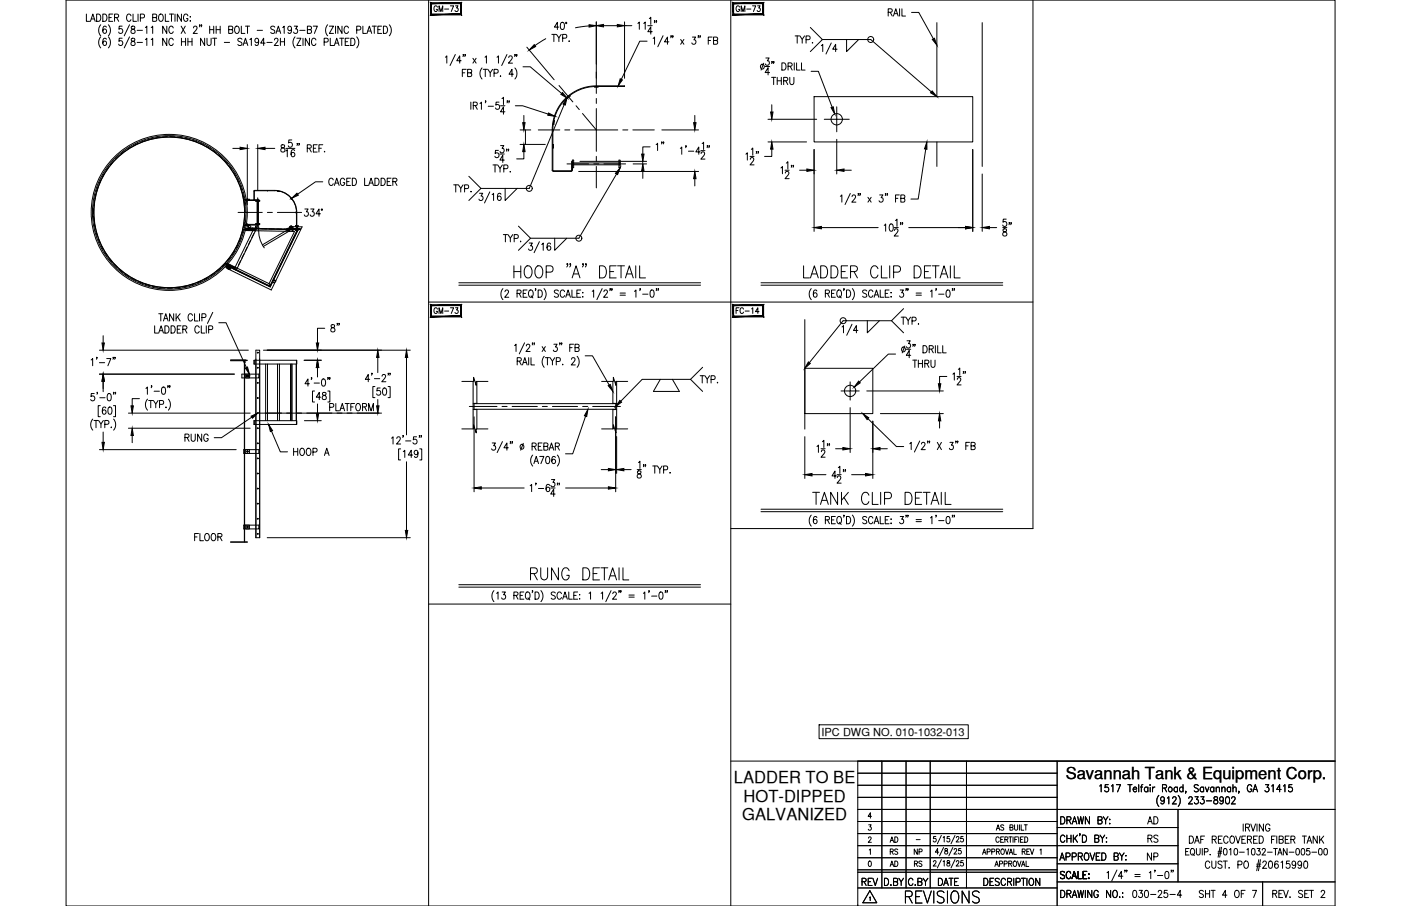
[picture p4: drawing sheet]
<svg xmlns="http://www.w3.org/2000/svg" width="432mm" height="279mm" viewBox="0 0 432 279" stroke-linecap="round" stroke-linejoin="round" font-family="sans-serif">
<defs><g id="words">
<text font-size="7.5" x="278.3" y="279.8">REVISIONS</text>
<g font-size="7.1">
<text x="246.9" y="86.8">LADDER CLIP DETAIL</text>
<text x="249.4" y="156.6">TANK CLIP DETAIL</text>
<text x="162.6" y="179.9">RUNG DETAIL</text>
</g>
<g font-size="5.7">
<text x="312.9" y="74.1" transform="rotate(-90 312.9 74.1)">58&quot;</text>
<text x="105.8" y="103.7" transform="rotate(-90 105.8 103.7)">8&quot;</text>
<text x="89.6" y="141.8">HOOP A</text>
<text x="352.8" y="255.4">AD</text>
<text x="264.9" y="274.5">REV</text>
<text x="288.2" y="274.5">DATE</text>
</g>
<g font-size="5.3">
<text x="244.1" y="14.5">TYP.</text>
<text x="205.7" y="47.6" transform="rotate(-90 205.7 47.6)">1&quot;</text>
<text x="154.2" y="75.8">TYP.</text>
<text x="214.8" y="119.2">TYP.</text>
<text x="56.1" y="137.2">RUNG</text>
<text x="59.3" y="167.9">FLOOR</text>
<text x="352.8" y="261.1">RS</text>
<text x="352.8" y="266.3">NP</text>
<text x="348.2" y="278">030-25-4</text>
<text x="368.7" y="278">SHT 4 OF 7</text>
</g>
<g font-size="5.1">
<text x="226.2" y="241.6">LADDER TO BE</text>
<text x="328.5" y="240.3">Savannah Tank &amp; Equipment Corp.</text>
<text x="229.2" y="247.2">HOT-DIPPED</text>
<text x="228.7" y="252.8">GALVANIZED</text>
</g>
<g font-size="4.9">
<text x="133" y="4.9">GM-73</text>
<text x="226.1" y="4.9">GM-73</text>
<text x="133" y="98.1">GM-73</text>
<text x="226.1" y="98.1">FC-14</text>
<text x="273.4" y="261.1">AD</text>
<text x="273.4" y="268.5">AD</text>
<text x="280.8" y="268.5">RS</text>
</g>
<g font-size="4.4">
<text x="273.4" y="264.6">RS</text>
<text x="280.8" y="264.6">NP</text>
</g>
<text font-size="3.4" x="253.2" y="226.9">IPC DWG NO. 010-1032-013</text>
<text font-size="2.6" x="281.5" y="260">-</text>
</g></defs>
<!-- layer: 0 -->
<g fill="none" stroke="#000" stroke-width=".31">
<path d="M20.4 0h391.1v279.4h-391.1zM132.1 0v279.4M225.2 0v279.4M318.4 0v163h-93.2M132.1 93.2h186.3M132.1 186.3h93.1M225.2 234.7h186.3M264.4 238.4h61.4M264.4 234.7v44.7M271.8 234.7v39.1M279.3 234.7v39.1M286.7 234.7v39.1"/>
<path d="M297.9 234.7v39.1M325.8 234.7v44.7M264.4 242.2h61.4M264.4 245.9h61.4M264.4 253.3h61.4M264.4 257.1h61.4M264.4 249.6h147.1M325.8 255.2h37.3M363.1 249.6v22.4M264.4 264.5h61.4M264.4 260.8h98.7M264.4 269h61.4"/>
<path d="M264.4 268.2h61.4M264.4 273.8h61.4M325.8 272h85.7M325.8 266.4h37.3"/>
</g>
<!-- layer: DIM -->
<g fill="none" stroke="#000" stroke-width=".31">
<path d="M137.3 17.7l.4-.5v2.3M140.3 16.8l-1.6 3.4M142.1 18.7h-1.3l.9-1.5v2.3M142.9 16.9h-.2h.2l-.2 .5M143.4 16.9h-.2h.2l-.2 .5M145.8 18l.9 1.5M146.7 18l-.9 1.5M149.5 17.7l.4-.5v2.3M153.2 17.7l.4-.5v2.3M156.3 16.8l-1.7 3.4M156.8 17.8l.4-.6h.3l.4 .5-.3 .7-.9 1.1h1.3M158.8 16.9h-.2h.2l-.2 .5"/>
<path d="M159.3 16.9h-.1h.1l-.1 .5M162.4 14.5l8.4 10.1M168.2 11.9l-3.3 2.2M170.1 10.6h1.2M170.7 10.6v2.2M171.5 10.6l.8 1.1v1.1M172.3 8.4h-1.4l.9-1.5v2.2M173 7l.4-.1a1.38 1.38 0 0 1 0 2.2h-.2a1.56 1.56 0 0 1-.2-2.1zM173 10.6l-.7 1.1M173.4 11.8l1.1-.1 .1-.9-1.2-.2v2.2M174.4 6.9h.2v.3h-.2zM175.4 12.6v.2z"/>
<path d="M181.5 8l-4.1 .6M183.8 6.8v17.4M186 7.9h4.3M192.5 6.8v17.4M192.5 7.9h2.2M196.6 7.2l.4-.4v2.2M198.4 7.2l.5-.4v2.2M199.4 12.7h-2.2l-5.7 11.8M199.7 7.9h1.3M200.1 5.7l.5-.4v2.2M201 9.8h-1.3l.9-1.5v2.2M201.3 11.9l.4-.5v2.3"/>
<path d="M201.8 6.5h-.1h.1l-.1 .5M202.4 6.5h-.2h.2l-.2 .5M204.4 11l-1.7 3.4M206.2 12.9h-1.4l.9-1.5v2.3M206.9 11.1h-.2h.2l-.2 .5M207.4 11.1h-.1h.1l-.1 .5M209.8 12.2l1 1.5M210.8 12.2l-1 1.5M213.4 11.4h1l-.5 .9a.67 .67 0 0 1 .5 1 .67 .67 0 0 1-1.2-.1M215.3 11.1h-.2h.2l-.2 .5M215.9 11.1h-.2h.2l-.2 .5M218.3 12.5h.7"/>
<path d="M219.5 11.4h-1.2v2.3M219.9 12.5l1.1-.1 .1-.8-1.2-.2v2.3l1.2-.3 .1-.5-.5-.4M235.4 19.5l-.8 2.1M236.1 17.9h.9l-.5 .9a.67 .67 0 0 1 .6 1 .67 .67 0 0 1-1.2-.1M238 19.1h-.2h.2l-.2 .5M238.5 19.1h-.1h.1l-.1 .5M241 19.4a1.13 1.13 0 0 1 1.3 1.1 1.13 1.13 0 0 1-1.3 1.1zM244.8 19.4v2.2M245.5 19.4v2.2h1.1M247 19.4v2.2h1.1M253.5 12.2h14.9l18.7 16.1M256.2 13.3l-1.6 3.4"/>
<path d="M258 15.2h-1.4l1-1.5v2.2M260.9 12.2v3.7l3.7-3.7M273.7 3.8l1.1-.1 .2-.4-.2-.5-1.1-.1v2.3M274.4 3.8l.6 1.2M275.4 5l.7-2.3 .7 2.3M275.6 4.2h.9M277.3 2.7v2.3M278 2.7v2.3h1.1M280.9 3.8h2.3l4.5 8.2M142.5 22.5h.7M143.7 21.4h-1.2v2.2M144.1 22.5l1.1-.1 .2-.4-.2-.5-1.1-.1v2.2l1.2-.2 .1-.5-.5-.4"/>
<path d="M145.1 31.5v2.2M145.9 32.6l1-.2 .2-.3-.2-.5-1-.1v2.2M146.5 32.6l.6 1.1M147.9 31.9l.5-.4v2.2M148.6 21a2.58 2.58 0 0 0 0 3.4M148.9 21.4h1.3M149.6 21.4v2.2M149.7 31.2h-.1h.1l-.1 .5M150.4 21.4l.7 1.1v1.1M150.5 32.8h1.6M151.8 21.4l-.7 1.1M152.3 22.6l1.1-.1 .1-.9-1.2-.2v2.2"/>
<path d="M153.8 31.5h-.9l-.1 .9a.69 .69 0 0 1 1 .1 .69 .69 0 0 1-.1 1 .69 .69 0 0 1-1-.2M154.3 23.4v.2zM154.3 32.6h1.3M154.7 30.4l.5-.4v2.2M155.6 34.5h-1.3l.9-1.5v2.2M156.4 31.2h-.1h.1l-.1 .5M157 31.2h-.2h.2l-.2 .5M158.2 22.9h-1.3l.9-1.5v2.2M158.7 21a2.58 2.58 0 0 1 0 3.4M158.8 32.6h2.3l7.8 2.6M161.2 20.6h2.2l9.7 8.2M161.5 35.6v2.2"/>
<path d="M173.9 32.3l-10.8 25.8h-14.9M214.1 35.6v2.2M235.8 20.5h1.4M236.7 36.8h15M237.2 22.4h-1.4l.9-1.5v2.2M237.8 23.9h1.3M237.9 32.3v2.2M238.4 23.9v2.2M239.5 23.9v2.2M239.5 24.9h1.3M240.8 23.9v2.2M241.5 24.9l1.1-.1 .2-.3-.2-.5-1.1-.1v2.2"/>
<path d="M242.2 24.9l.6 1.2M242.9 20.4l1.1-.1 .2-.3-.2-.5-1.1-.1v2.2M243.4 23.9v1.5a.64 .64 0 0 0 .7 .7 .64 .64 0 0 0 .6-.7v-1.5M243.5 20.4l.7 1.2M250 22h2.2l4.3 11.1M71.8 45.8h2.2M76.2 44.6v18.6M79.4 44.6v14.1M81.7 45.8h3M86.7 44.7v.7a.89 .89 0 0 1 .9 .4 .89 .89 0 0 1 0 1 .72 .72 0 0 1-1.1-.5 .72 .72 0 0 1 1-.8l.2-.5a.66 .66 0 0 0-1-.3zM88.1 46.6l.4-.5v2.3M88.1 45.8h2.8"/>
<path d="M89.9 43.2h-.9l-.1 .9a.7 .7 0 0 1 1.1 0 .7 .7 0 0 1-.1 1 .7 .7 0 0 1-1-.1M90.8 46.5l-.5-.4a1.27 1.27 0 0 0 0 2.3 .64 .64 0 0 0 .7-.6 .64 .64 0 0 0-.6-.7 .64 .64 0 0 0-.7 .5M91.7 44.3h-.2h.2l-.2 .6M92.2 44.3h-.1h.1l-.1 .6M94.7 45.7l1.1-.1 .1-.3-.1-.6-1.1-.1v2.3M95.3 45.7l.6 1.2M96.6 45.7h.7M97.8 44.6h-1.2v2.3h1.2M98.3 45.7h.7M99.5 44.6h-1.2v2.3M99.5 56.1h-2.3l-5.5 3.8M100 46.7v.2z"/>
<path d="M102.7 55.5a.7 .7 0 0 0-.8-.5 .7 .7 0 0 0-.6 .8v.5a.7 .7 0 0 0 .6 .9 .7 .7 0 0 0 .8-.5M103.1 57.2l.7-2.3 .7 2.3M103.3 56.5h.9M106.2 55.5a.7 .7 0 0 0-.8-.5 .7 .7 0 0 0-.5 .8v.5a.7 .7 0 0 0 .7 .9 .7 .7 0 0 0 .6-.9h-.4M106.9 56h.7M108 54.9h-1.1v2.3h1.1M108.6 54.9a1.13 1.13 0 0 1 1.3 1.2 1.13 1.13 0 0 1-1.3 1.1zM112.4 54.9v2.3h1.1M113.6 57.2l.8-2.3 .7 2.3M113.9 56.5h.9M115.5 54.9a1.13 1.13 0 0 1 1.4 1.2 1.13 1.13 0 0 1-1.4 1.1zM117.5 54.9a1.13 1.13 0 0 1 1.3 1.2 1.13 1.13 0 0 1-1.3 1.1z"/>
<path d="M119.3 56h.8M120.5 54.9h-1.2v2.3h1.2M121.1 56l1.1-.1 .1-.3-.1-.5-1.1-.2v2.3M121.7 56l.6 1.2M139.8 57h1.3M140.5 57v2.2M141.3 57l.7 1.1v1.1M142.7 57l-.7 1.1M143.2 58.2l1.1-.1 .1-.4-.1-.6-1.1-.1v2.2M144.5 54.4l3.7 3.7-3.7 3.7M145.2 59v.2zM147.8 59.6h1l-.5 .9a.67 .67 0 0 1 .5 1 .67 .67 0 0 1-1.2-.1"/>
<path d="M151 59.2l-1.7 3.4M151.9 50.9h1.3M152.6 50.9v2.2M153.4 50.9l.7 1v1.2M153.6 46.4h-.9l-.1 .9a.7 .7 0 0 1 1 .1 .7 .7 0 0 1-.1 1 .7 .7 0 0 1-1-.2M154.1 47.5h1.3M154.3 44.9h1l-.6 .8a.68 .68 0 0 1 .6 1.1 .68 .68 0 0 1-1.2-.1M154.4 59.9l-.5-.3a1.27 1.27 0 0 0 0 2.2 .65 .65 0 0 0 .6-.9 .65 .65 0 0 0-1.1-.1l-.1 .3M154.8 50.9l-.7 1M155.3 52l1.1-.1 .1-.3-.1-.6-1.1-.1v2.2M155.4 49.4h-1.3l.9-1.5v2.2M155.7 58.1v3.7l3.7-3.7"/>
<path d="M156.2 46.1h-.1h.1l-.1 .5M156.8 46.1h-.2h.2l-.2 .5M157.3 52.9v.2zM160.3 40.1h3.3M160.3 44.5h7.8M161.5 46.8v2.2h-2.3M178.4 52.9h36.9M178.7 49.8h20.6M190 53.6l-11.6 19.9h-14.9M195.1 50.5h4.2M198.1 52.8v2.2M200.4 45.3h-2.3v2.2"/>
<path d="M204 40.1h11.3M209.7 45.8l.4-.5v2.3M211.5 45h-.2h.2l-.2 .6M212.2 46.6h1.6M214.1 55.1v2.2M215.8 46.8h-1.3l.9-1.5v2.3M216 46.5h1.3M216.1 47.4l.4-.6 .5 .1 .2 .4-.3 .7-.9 1.1h1.3M216.4 44.3l.5-.4v2.2M218.1 45h-.2h.2l-.2 .6M218.6 45h-.2h.2l-.2 .6M229.9 47.5l.4-.4v2.3"/>
<path d="M231.2 48.2h1.2M231.2 49.1l.4-.5 .6 .1 .1 .3-.2 .8-.9 1h1.2M231.6 46.1l.4-.5v2.3M233.2 46.8h-.2h.2l-.2 .5M233.8 46.8h-.2h.2l-.2 .5M236.7 43.8h11.9M237.9 46v2.2h-2.3M240.7 51.8l.5-.4v2.2M242 52.5h1.2M242 53.4l.4-.5h.4l.3 .4-.2 .7-.9 1.1h1.2M242.4 50.3l.4-.4v2.2M244.1 51.1h-.2h.2l-.2 .5"/>
<path d="M244.6 51.1h-.2h.2l-.2 .5M246.4 52.5h2.3M250.9 46.1v25.3M257.9 43v10.7M260.1 52.5h2.3M262.1 59.7l-1.6 3.4M264.6 59.8h-.2h.2l-.2 .5M265.2 59.8h-.2h.2l-.2 .5M273 59.8h-.2h.2l-.2 .5M273.6 59.8h-.2h.2l-.2 .5M285.3 46l-2.3 15.4h-2.2M299.8 46.1v25.3"/>
<path d="M302.7 53.7v17.7M94 64.5h1l-.6 .8a.68 .68 0 0 1 .6 1.1 .68 .68 0 0 1-1.2-.1M95.8 64.5h1l-.6 .8a.68 .68 0 0 1 .6 1.1 .68 .68 0 0 1-1.2-.1M98.8 65.9h-1.4l.9-1.4v2.2M99.1 64.5h.2v.3h-.2zM151.7 60l.4-.4v2.2M159.8 69.7l3.7 3.8-3.7 3.7M163.1 75h1l-.6 .8a.68 .68 0 0 1 .6 1.1 .68 .68 0 0 1-1.2-.1M166.2 74.5l-1.6 3.4M167 75.4l.4-.4v2.2M169.7 75.3l-.6-.3a1.29 1.29 0 0 0 .1 2.2 .64 .64 0 0 0 .7-.6 .64 .64 0 0 0-.6-.7 .64 .64 0 0 0-.7 .6M171 73.5v3.7l3.7-3.7"/>
<path d="M253.2 70.2h17.5M259 60.5l.5-.4v2.2M262.6 60.6l.4-.5 .5 .1 .2 .3-.3 .8-.9 1h1.3M267.5 60.9l1 1.4M268.5 60.9l-1 1.4M271.1 60.1h1l-.5 .9a.68 .68 0 0 1 .5 1 .68 .68 0 0 1-1.2-.1M272.5 69.5l.5-.4v2.2M274.3 69.2l.5-.1a1.44 1.44 0 0 1 0 2.2h-.2a1.58 1.58 0 0 1-.3-2.1zM275.6 70.2h1.3M275.7 71.1l.3-.5 .6 .1 .2 .3-.3 .7-.9 1.1h1.3M276 68l.5-.4v2.2M276 61.2h.7"/>
<path d="M277.2 60.1h-1.2v2.2M277.6 61.2l1.1-.1 .2-.4-.2-.5-1.1-.1v2.2l1.2-.2 .1-.5-.5-.4M277.7 68.7h-.2h.2l-.2 .6M278.2 68.7h-.2h.2l-.2 .6M280.1 70.2h17.5M304.9 70.2h2.3M48.9 96.8h1.3M49.6 96.8v2.2M50.4 99l.7-2.2 .7 2.2M50.7 98.3h.8M53.5 96.8v2.2l-1.2-2.2v2.2M54.3 96.8v2.2"/>
<path d="M54.7 97.7l.8 1.3M55.5 96.8l-1.2 1.5M59.3 97.3a.7 .7 0 0 0-.8-.5 .7 .7 0 0 0-.5 .8v.5a.7 .7 0 0 0 .5 .9 .7 .7 0 0 0 .8-.5M60 96.8v2.2h1M61.5 96.8v2.2M62.2 97.9l1.1-.1 .2-.3-.2-.6-1.1-.1v2.2M65.6 96.3l-1.7 3.4M67.4 99.5h2.3l6.2 13.8M141.4 87.2h74.5M141.4 87.9h74.5M155 89a2.64 2.64 0 0 0 0 3.4M155.6 90l.4-.6h.4l.3 .5-.2 .7-.9 1.1h1.2"/>
<path d="M158.4 82v3.7M158.4 83.8h2.1M159.4 90.5l1-.1 .2-.3-.2-.6-1-.1v2.3M160 90.5l.6 1.2M160.5 82v3.7M161.2 90.5h.8M162.2 82.2l.3-.2a1.77 1.77 0 0 1 1.3 2.8 1.06 1.06 0 0 1-1.6 .7 2.56 2.56 0 0 1 0-3.3zM162.4 89.4h-1.2v2.3h1.2M163.2 89.5l.2-.1a1.14 1.14 0 0 1 1 1.2 1.14 1.14 0 0 1-1 1.1 1.43 1.43 0 0 1-.2-2.2zM163.7 91.2l.5 .7M165.1 89.1h-.1h.1l-.1 .5M165.5 82.2l.3-.2a1.64 1.64 0 0 1 1.5 2.3 1.23 1.23 0 0 1-1.2 1.4 1.23 1.23 0 0 1-1.2-1.4 2.37 2.37 0 0 1 .6-2.1z"/>
<path d="M165.9 89.4a1.13 1.13 0 0 1 1.3 1.2 1.13 1.13 0 0 1-1.3 1.1zM167.7 89a2.57 2.57 0 0 1 0 3.4M168.3 83.9h1.4a.99 .99 0 0 0 .8-.9 .99 .99 0 0 0-.8-1h-1.4v3.7M172.1 89.7l-.4-.3-.9 .3 .2 .6 1 .5 .1 .6-.4 .3-.9-.3M174 90a.7 .7 0 0 0-.8-.6 .7 .7 0 0 0-.5 .9v.5a.7 .7 0 0 0 .5 .9 .7 .7 0 0 0 .8-.6M174.4 91.7l.7-2.3 .7 2.3M174.6 90.9h1M175 81.4l-.2 .2v-.3a.71 .71 0 0 1-.1 1M175.9 81.4l-.2 .2-.1-.2 .1-.1 .2 .1-.3 .9M176.3 89.4v2.3h1.1M176.3 85.7l1.2-3.7 1.3 3.7M176.8 84.5h1.5"/>
<path d="M177.8 90.5h.7M179 89.4h-1.2v2.3h1.2M179.6 90.2v.2zM179.6 91.5v.2zM179.8 81.4l-.2 .2v-.3a.71 .71 0 0 1-.1 1M180.7 81.4l-.1 .2-.2-.2 .2-.1 .1 .1-.3 .9M182.5 89.9l.5-.5v2.3M184.8 82h1a2.12 2.12 0 0 1 0 3.7h-1zM185.6 89l-1.6 3.4M186.1 90l.4-.6h.4l.3 .5-.3 .7-.9 1.1h1.3M187.9 83.8h1.2M188.1 89.1h-.2h.2l-.2 .5"/>
<path d="M188.7 89.1h-.2h.2l-.2 .5M189.9 82h-2v3.7h2M190.4 82h2.1M191.1 90.4h1.6M191.1 91h1.6M191.4 82v3.7M192.8 85.7l1.2-3.7 1.2 3.7M193.2 84.5h1.5M195.5 89.9l.5-.5v2.3M195.9 82v3.7M197.1 82v3.7h1.8M197.4 89.1h-.2h.2l-.2 .5"/>
<path d="M198.1 90.7h1.6M200.6 89.5l.5-.1a1.4 1.4 0 0 1 0 2.3h-.2a1.6 1.6 0 0 1-.3-2.2zM202.4 89.1h-.2h.2l-.2 .5M203 89.1h-.2h.2l-.2 .5M234.5 87.2h74.6M234.5 87.9h74.6M250 89a2.57 2.57 0 0 0 0 3.4M251.8 89.7l-.6-.3a1.29 1.29 0 0 0 .1 2.3 .66 .66 0 0 0 .5-1 .66 .66 0 0 0-1-.1l-.1 .3M254.4 90.5l1.1-.1 .1-.8-1.2-.2v2.3M255 90.5l.7 1.2M256.3 90.5h.7M257.5 89.4h-1.2v2.3h1.2"/>
<path d="M258.3 89.5l.1-.1a1.14 1.14 0 0 1 1 1.2 1.14 1.14 0 0 1-1 1.1 1.45 1.45 0 0 1-.1-2.2zM258.7 91.2l.6 .7M260.2 89.1h-.2h.2l-.2 .5M260.9 89.4a1.13 1.13 0 0 1 1.3 1.2 1.13 1.13 0 0 1-1.3 1.1zM262.6 100l-1.6 3.4M262.7 89a2.57 2.57 0 0 1 0 3.4M267.1 89.7l-.4-.3-.8 .3 .1 .6 1 .5 .1 .6-.4 .3-.8-.3M267.3 98.9v3.7l3.7-3.7M269 90a.7 .7 0 0 0-.8-.6 .7 .7 0 0 0-.5 .9v.5a.7 .7 0 0 0 .5 .9 .7 .7 0 0 0 .8-.6M269.4 91.7l.7-2.3 .7 2.3M269.7 90.9h.9M271.3 89.4v2.3h1.1"/>
<path d="M272.8 90.5h.8M274 89.4h-1.2v2.3h1.2M274.6 90.2v.2zM274.6 91.5v.2zM274.8 98.9h-14.9l-10.5 12.9M277.5 89.4h.9l-.5 .9a.69 .69 0 0 1 .6 1 .69 .69 0 0 1-1.2-.1M277.7 97.8h1.3M278.4 97.8v2.2M278.5 95.2l-3.7 3.7 3.7 3.7M279.2 97.8l.7 1.1v1.1M279.4 89.1h-.2h.2l-.2 .5M279.9 89.1h-.2h.2l-.2 .5"/>
<path d="M280.6 97.8l-.7 1.1M281.1 99l1.1-.1 .2-.3-.2-.7-1.1-.1v2.2M282.3 90.4h1.7M282.3 91h1.7M283.1 99.8v.2zM286.8 89.9l.4-.5v2.3M288.6 89.1h-.2h.2l-.2 .5M289.3 90.7h1.6M291.8 89.5l.5-.1a1.4 1.4 0 0 1 0 2.3h-.2a1.6 1.6 0 0 1-.3-2.2zM293.6 89.1h-.1h.1l-.1 .5M294.2 89.1h-.2h.2l-.2 .5M28.1 111l.5-.4v2.2"/>
<path d="M29.9 110.3h-.2h.2l-.2 .5M30.6 111.8h1.7M30.6 108h45.9M30.6 115.4h41.6M31.8 103.5v2.3M31.8 117.6v3.2M32.9 110.6h1.3l-.9 2.2M35 110.3h-.2h.2l-.2 .5M35.5 110.3h-.2h.2l-.2 .5M45 119.8l.4-.4v2.2M46.8 119h-.2h.2l-.2 .6M47.7 100.5v2.2h1"/>
<path d="M48.9 102.7l.8-2.2 .7 2.2M49.2 102h.9M50 119.5l.5-.1a1.41 1.41 0 0 1 0 2.2h-.2a1.58 1.58 0 0 1-.3-2.1zM50.8 100.5a1.13 1.13 0 0 1 1.3 1.1 1.13 1.13 0 0 1-1.3 1.1zM51.8 119h-.1h.1l-.1 .6M52.4 119h-.2h.2l-.2 .6M52.7 100.5a1.13 1.13 0 0 1 1.3 1.1 1.13 1.13 0 0 1-1.3 1.1zM54.6 101.5h.8M55.8 100.5h-1.2v2.2h1.2M56.3 101.5l1.1-.1 .2-.3-.2-.5-1.1-.1v2.2M57 101.5l.6 1.2M61.4 101a.7 .7 0 0 0-.8-.5 .7 .7 0 0 0-.6 .8v.6a.7 .7 0 0 0 .6 .8 .7 .7 0 0 0 .8-.5"/>
<path d="M62 100.5v2.2h1.1M63.6 100.5v2.2M64.3 101.6l1.1-.1 .2-.3-.2-.6-1.1-.1v2.2M81.2 108h45.2M93.7 111.1h5.3M95.4 118.3h-1.4l.9-1.4v2.2M96.1 116.5h-.2h.2l-.2 .6M96.8 118.1h1.6M97.9 113.3v3M99.4 117l.4-.1a1.38 1.38 0 0 1 0 2.2h-.2a1.58 1.58 0 0 1-.2-2.1zM100.1 101.2h-2.2v4.6M101.2 116.5h-.2h.2l-.2 .6"/>
<path d="M101.7 116.5h-.2h.2l-.2 .6M114 117h-1.4l.9-1.5v2.2M114.7 115.2h-.2h.2l-.2 .5M115.4 116.8h1.6M115.5 119.2h-.6v3.4h.6M116.4 110.2v4.7M117.2 119.7h-.9l-.1 .9a.7 .7 0 0 1 1 0 .7 .7 0 0 1-.1 1 .7 .7 0 0 1-1-.1M117.8 116l.3-.5 .6 .1 .2 .3-.3 .8-.9 1h1.2M118.2 119.8l.4-.1a1.38 1.38 0 0 1 0 2.2h-.2a1.58 1.58 0 0 1-.2-2.1zM119.6 119.2h.6v3.4h-.6M119.7 115.2h-.1h.1l-.1 .5M120.3 115.2h-.2h.2l-.2 .5"/>
<path d="M125.3 110.2v23.9M142.3 117.6h3.7v-1.2l.8 2.5v-1.3h3.6M158.6 106.6l.4-.4v2.2M159.4 111.4l1.1-.1 .1-.8-1.2-.2v2.2M160 111.4l.7 1.1M161 112.5l.8-2.2 .7 2.2M161.3 111.8h.9M161.7 105.7l-1.7 3.4M162.2 106.7l.4-.5h.3l.4 .4-.3 .7-.9 1.1h1.3M162.9 110.3v2.2M163.7 110.3v2.2h1M164.2 105.8h-.2h.2l-.2 .6"/>
<path d="M164.7 105.8h-.1h.1l-.1 .6M167.1 106.9l1 1.5M167.7 109.9a2.58 2.58 0 0 0 0 3.4M168.1 106.9l-1 1.5M168.1 110.3h1.3M168.7 110.3v2.2M169.5 110.3l.8 1.1v1.1M170.7 106.2h1l-.5 .8a.68 .68 0 0 1 .5 1 .68 .68 0 0 1-1.2 0M171 110.3l-.7 1.1M171.5 111.5l1-.1 .2-.4-.2-.6-1-.1v2.2M172.6 105.8h-.2h.2l-.2 .6M173.2 105.8h-.2h.2l-.2 .6"/>
<path d="M173.4 112.3v.2zM175.6 107.2h.7M176.1 110.8l.4-.5 .6 .1 .1 .3-.2 .8-.9 1h1.2M176.8 106.2h-1.2v2.2M177.2 107.2l1.1-.1 .1-.7-1.2-.2v2.2l1.2-.2 .1-.5-.4-.5M177.9 109.9a2.58 2.58 0 0 1 0 3.4M180.4 109.7h2.2l5.2 9.1M185.4 117.6h3.6v-1.2l.8 2.5v-1.3h3.7M203.5 117l-2.1 3.7h8l-2.2-3.7M212.8 117h-14.9l-6.6 6.7M212.8 117l3.8 3.7M216.6 113.3l-3.8 3.7"/>
<path d="M259.5 100.8l.5-.4v2.2M264.4 101.9h-1.3l.8-1.5v2.2M276 109.2h-2.2l-8.9 8.6M278.9 106.7l-.8 2.1M279.3 107.7h1.4M279.5 105.1h1l-.5 .9a.67 .67 0 0 1 .6 1 .67 .67 0 0 1-1.2-.1M280.7 109.6h-1.4l.9-1.5v2.2M281.3 111.1h1.3M281.5 106.3h-.2h.2l-.2 .5M282 111.1v2.2M282 106.3h-.1h.1l-.1 .5M283 111.1v2.2"/>
<path d="M283 112.1h1.3M284.3 111.1v2.2M284.5 106.6a1.13 1.13 0 0 1 1.3 1.1 1.13 1.13 0 0 1-1.3 1.1zM285 112.1l1.1-.1 .2-.3-.2-.5-1.1-.1v2.2M285.7 112.1l.6 1.2M286.4 107.7l1.1-.2 .1-.7-1.2-.2v2.2M286.9 111.1v1.5a.63 .63 0 0 0 .7 .7 .63 .63 0 0 0 .6-.7v-1.5M287 107.7l.7 1.1M288.3 106.6v2.2M289 106.6v2.2h1.1M290.6 106.6v2.2h1M291.8 116.1h-2.2v2.2"/>
<path d="M293.7 115.4l.4-.4v2.2M295 116.1h1.2M295 117l.4-.5 .6 .1 .1 .3-.3 .7-.8 1.1h1.2M295.4 113.9l.4-.4v2.2M297 114.7h-.2h.2l-.2 .5M297.6 114.7h-.2h.2l-.2 .5M28.6 129.2a2.58 2.58 0 0 0 0 3.5M29 129.7h1.2M29 121.4h-.9l-.1 .9a.7 .7 0 0 1 1.1 0 .7 .7 0 0 1-.1 1.1 .7 .7 0 0 1-1-.2M29.6 129.7v2.2M30 121.1h-.1h.1l-.1 .5M30.4 129.7l.7 1v1.2"/>
<path d="M30.6 138.7h42.2M30.8 122.7h1.6M30.9 125.1h-.6v3.4h.6M31.8 133.2v3.2M31.9 129.7l-.8 1M32.3 130.9l1.1-.2 .1-.8-1.2-.2v2.2M32.6 125.8l-.5-.3a1.3 1.3 0 0 0 .1 2.3 .65 .65 0 0 0 .5-1 .65 .65 0 0 0-1.1-.1l-.1 .3M33.3 121.5l.4-.1a1.4 1.4 0 0 1 0 2.2h-.1a1.58 1.58 0 0 1-.3-2.1zM33.5 125.6l.5-.1a1.41 1.41 0 0 1 0 2.3h-.2a1.58 1.58 0 0 1-.3-2.2zM34.3 131.7v.2zM35 125.1h.6v3.4h-.6M35 129.2a2.58 2.58 0 0 1 0 3.5"/>
<path d="M35.1 121.1h-.2h.2l-.2 .5M35.6 121.1h-.1h.1l-.1 .5M39.6 127.4h37.5M39.6 132.1h37.5M40.7 134.3v2.2M43 122.9h-2.3v2.3M45.5 123.1a2.58 2.58 0 0 0 0 3.4M45.8 123.5h1.3M46.5 123.5v2.3M47.3 123.5l.7 1.1v1.2M47.5 120.7h1.6M48.7 123.5l-.7 1.1"/>
<path d="M49.2 124.7l1.1-.1 .1-.3-.1-.7-1.1-.1v2.3M51.2 125.5v.3zM51.9 123.1a2.65 2.65 0 0 1 0 3.4M77.6 128.7l-9.3 6.3h-2.3M81.8 127.4h35.8M83.7 132.9l2.7 6.4h2.2M93.8 129.7h5.2M96.9 120.6h-.6v3.4h.6M97.9 124.6v2.9M98.8 122.5h-1.3l.9-1.5v2.2M99.5 121.1v.7a.89 .89 0 0 1 .9 .3 .89 .89 0 0 1 0 1 .72 .72 0 0 1-1.1-.5 .72 .72 0 0 1 .9-.7l.3-.6a.66 .66 0 0 0-1-.2zM101 120.6h.7v3.4h-.7"/>
<path d="M116.4 123.2v2M120.7 135.1l.4-.4v2.2M122.3 135.2l.4-.5 .5 .1 .2 .3-.3 .8-.9 1h1.3M123.5 138.4h-.6v3.4h.6M124.3 134.4h-.2h.2l-.2 .5M124.3 139.3l.5-.4v2.2M125 136h1.6M128.4 134.7h-.9l-.1 1a.69 .69 0 0 1 1 0 .69 .69 0 0 1-.1 1 .69 .69 0 0 1-1-.2M128.8 139.6a.6 .6 0 0 1-.6 .6 .6 .6 0 0 1-.6-.7l.6-.6a1.21 1.21 0 0 1 .7 1.1 1.21 1.21 0 0 1-.8 1.1l-.4-.3M129.4 134.4h-.2h.2l-.2 .5M129.4 138.4h.6v3.4h-.6M129.9 134.4h-.2h.2l-.2 .5"/>
<path d="M142.3 132.3h3.7v-1.3l.8 2.5v-1.2h3.6M146.1 128.5v23.2M151.7 136.6h1l-.6 .9a.68 .68 0 0 1 .6 1 .68 .68 0 0 1-1.2-.1M154.9 136.2l-1.7 3.4M156.7 138.1h-1.4l.9-1.5v2.2M157.4 136.3h-.2h.2l-.2 .5M157.9 136.3h-.1h.1l-.1 .5M161.3 136.7l-.8 2.1M164 137.7l1.1-.1 .1-.8-1.2-.2v2.2M164.6 137.7l.7 1.1M165.9 137.7h.7M167.1 136.6h-1.2v2.2h1.2"/>
<path d="M167.6 137.7l1.1-.1 .1-.8-1.2-.2v2.2l1.2-.2 .1-.5-.5-.4M169.2 138.8l.8-2.2 .7 2.2M169.5 138.1h.9M171.2 137.7l1-.1 .2-.4-.2-.5-1-.1v2.2M171.8 137.7l.6 1.1M180.5 128.3l-4 11.7h-2.2M185.4 132.3h3.6v-1.3l.8 2.5v-1.2h3.7M189.8 128.5v23.2M190.1 134.6v11.4M248.1 134.7v12.9M251.8 137.7l.4-.4v2.2M253 138.4h1.3"/>
<path d="M253.2 139.3l.3-.5h.4l.3 .4-.2 .7-1 1.1h1.3M253.5 136.2l.4-.4v2.2M255.1 136.9h-.1h.1l-.1 .6M255.7 136.9h-.2h.2l-.2 .6M257.5 138.4h2.3M262 125.7v13.9M267.1 120.6h23.6M267.5 129.1l8.8 8.6h2.2M269 129.9v17.7M271.2 138.4h2.3M271.3 127.6h19.4M280.4 136.8l.4-.4v2.3"/>
<path d="M283.5 136l-1.7 3.4M284 136.9l.2-.4 .5-.1 .4 .7-1.2 1.6h1.3M286 136.1h-.2h.2l-.2 .5M286.5 136.1h-.1h.1l-.1 .5M288.9 136.4l1.3 2.3M289.6 129.8v2.2M290.2 136.4l-1.3 2.3M292.8 136.4h1l-.6 .9a.67 .67 0 0 1 .6 1 .67 .67 0 0 1-1.2-.1M294.7 136.1h-.2h.2l-.2 .5M295.2 136.1h-.2h.2l-.2 .5M297.7 137.5h.7M298.8 136.4h-1.1v2.3"/>
<path d="M299.3 137.5l1.1-.1 .2-.3-.2-.6-1.1-.1v2.3l1.2-.2 .1-.6-.5-.4M125.3 142.4v21.2M127.2 140.3h-1.4l.9-1.4v2.2M148.3 150.5h13.2M163.4 149.8l.5-.4v2.2M164.2 140.3a2.57 2.57 0 0 0 0 3.4M164.5 143l.8-2.2 .7 2.2M164.8 142.2h.9M165.2 149.1h-.2h.2l-.2 .5M165.9 150.6h1.7M166.3 140.8h1.3l-.9 2.2M168.4 140.9l.5-.1a1.38 1.38 0 0 1 0 2.2h-.2a1.58 1.58 0 0 1-.3-2.1z"/>
<path d="M169.4 149.7l-.6-.3a1.3 1.3 0 0 0 .1 2.2 .66 .66 0 0 0 .6-.9 .66 .66 0 0 0-1.1-.2l-.1 .4M169.7 150.5h1.4M170 147.9h1l-.6 .8a.68 .68 0 0 1 .6 1.1 .68 .68 0 0 1-1.2-.1M171.1 152.4h-1.4l.9-1.5v2.2M171.2 141.1l-.6-.3a1.27 1.27 0 0 0 .1 2.2 .64 .64 0 0 0 .6-.6 .64 .64 0 0 0-.6-.7 .64 .64 0 0 0-.6 .5M171.8 140.3a2.57 2.57 0 0 1 0 3.4M171.9 149.1h-.2h.2l-.2 .5M172.4 149.1h-.1h.1l-.1 .5M174.3 150.5h13.2M185.3 144.8h2.2M192.3 144.8h2.2M196.4 144.8h1.3"/>
<path d="M196.6 145.3v.6a.89 .89 0 0 1 .9 .4 .89 .89 0 0 1 0 1 .72 .72 0 0 1-1.2-.5 .72 .72 0 0 1 1-.7l.2-.6a.66 .66 0 0 0-.9-.2zM196.8 142.6l.4-.4v2.3M198.5 143.4h-.2h.2l-.2 .5M199 143.4h-.2h.2l-.2 .5M201.2 143.7h1.2M201.8 143.7v2.2M202.6 143.7l.7 1.1v1.1M204.1 143.7l-.8 1.1M204.5 144.9l1.1-.1 .2-.3-.2-.7-1.1-.1v2.2M206.4 145.8h.2zM234.5 157.8h74.6M234.5 157h74.6"/>
<path d="M250 158.9a2.57 2.57 0 0 0 0 3.4M250.3 146.4h4.3M251.8 159.6l-.6-.3a1.29 1.29 0 0 0 .1 2.2 .66 .66 0 0 0 .5-.9 .66 .66 0 0 0-1-.2l-.1 .4M257.5 159.3h-1.2v2.2h1.2M257.8 146.8h-1.4l.9-1.5v2.2M258 146.4h1.2M258.1 147.3l.3-.5 .6 .1 .1 .3-.2 .7-.9 1.1h1.2M258.3 159.4l.1-.1a1.14 1.14 0 0 1 1 1.1 1.14 1.14 0 0 1-1 1.1 1.46 1.46 0 0 1-.1-2.1zM258.4 144.2l.4-.4v2.2M260.1 144.9h-.2h.2l-.2 .6M260.2 159h-.2h.2l-.2 .5M260.6 144.9h-.2h.2l-.2 .6"/>
<path d="M260.9 159.3a1.13 1.13 0 0 1 1.3 1.1 1.13 1.13 0 0 1-1.3 1.1zM262.5 146.4h4.3M262.7 158.9a2.57 2.57 0 0 1 0 3.4M267.1 159.6l-.4-.3-.8 .3 .1 .5 1 .4 .1 .7a.74 .74 0 0 1-1.2 0M269 159.8a.7 .7 0 0 0-.8-.5 .7 .7 0 0 0-.5 .8v.6a.7 .7 0 0 0 .5 .8 .7 .7 0 0 0 .8-.5M271.3 159.3v2.2h1.1M274 159.3h-1.2v2.2h1.2M277.5 159.3h.9l-.5 .8a.68 .68 0 0 1 .5 1.1 .68 .68 0 0 1-1.1-.1M279.4 159h-.2h.2l-.2 .5M279.9 159h-.2h.2l-.2 .5M286.8 159.7l.4-.4v2.2M288.6 159h-.2h.2l-.2 .5"/>
<path d="M291.8 159.4l.5-.1a1.4 1.4 0 0 1 0 2.2h-.2a1.61 1.61 0 0 1-.3-2.1zM293.6 159h-.1h.1l-.1 .5M294.2 159h-.2h.2l-.2 .5M82.4 165.8h44M254.4 160.3l1.1-.1 .1-.7-1.2-.2v2.2M255 160.3l.7 1.2M256.3 160.3h.7M258.7 161.1l.6 .6M269.4 161.5l.7-2.2 .7 2.2M269.7 160.8h.9M272.8 160.3h.8M274.6 160v.2z"/>
<path d="M274.6 161.3v.2zM282.3 160.2h1.7M282.3 160.9h1.7M289.3 160.5h1.6M141.4 180.3h74.5M141.4 181.1h74.5M152.2 182.1a2.64 2.64 0 0 0 0 3.4M153.1 183l.4-.4v2.2M154.8 182.6h1l-.6 .8a.67 .67 0 0 1 .6 1 .67 .67 0 0 1-1.2 0M158.4 183.6l1.1-.1 .1-.7-1.2-.2v2.2M159 183.6l.7 1.2M160.3 183.6h.7"/>
<path d="M161.5 182.6h-1.2v2.2h1.2M162.3 182.7l.2-.1a1.13 1.13 0 0 1 .9 1.1 1.13 1.13 0 0 1-.9 1.1 1.43 1.43 0 0 1-.2-2.1zM162.7 184.4l.6 .6M164.2 182.2h-.2h.2l-.2 .6M164.9 182.6a1.13 1.13 0 0 1 1.3 1.1 1.13 1.13 0 0 1-1.3 1.1zM166.7 182.1a2.57 2.57 0 0 1 0 3.4M171.2 182.9l-.5-.3-.8 .3 .2 .5 .9 .4 .2 .4v.3l-.5 .3-.8-.3M173 183.1a.7 .7 0 0 0-.8-.5 .7 .7 0 0 0-.5 .8v.5a.7 .7 0 0 0 .5 .9 .7 .7 0 0 0 .8-.5M173.4 184.8l.7-2.2 .8 2.2M173.7 184h.9M175.3 182.6v2.2h1.1M176.8 183.6h.8"/>
<path d="M178 182.6h-1.2v2.2h1.2M178.6 183.3v.2zM178.6 184.6v.2zM181.5 183l.5-.4v2.2M185.3 183l.4-.4v2.2M188.3 182.1l-1.6 3.4M188.9 183.1l.4-.5h.3l.4 .4-.3 .7-.9 1.1h1.3M190.9 182.2h-.2h.2l-.2 .6M191.4 182.2h-.2h.2l-.2 .6M193.8 183.5h1.7M193.8 184.2h1.7M198.3 183l.4-.4v2.2"/>
<path d="M200.1 182.2h-.2h.2l-.2 .6M200.8 183.8h1.7M203.3 182.7l.5-.1a1.42 1.42 0 0 1 0 2.2h-.2a1.56 1.56 0 0 1-.3-2.1zM205.2 182.2h-.2h.2l-.2 .6M205.7 182.2h-.2h.2l-.2 .6M252.5 223.5h45.9v4.3h-45.9z"/>
<circle cx="268.4" cy="12.2" r=".92"/>
<circle cx="235" cy="20.5" r=".69"/>
<circle cx="163.1" cy="58.1" r=".92"/>
<circle cx="178.4" cy="73.5" r=".92"/>
<circle cx="259.9" cy="98.9" r=".92"/>
<circle cx="278.5" cy="107.7" r=".69"/>
<circle cx="160.9" cy="137.7" r=".69"/>
</g>
<!-- layer: LADDER CLIP -->
<g fill="none" stroke="#000" stroke-width=".31">
<path d="M250.9 29.8h48.9v14h-48.9zM75.7 61.6h4.1v.2h-4.1zM75.7 69.2h4.1v.2h-4.1zM76.2 61.6v.2M76.2 69.2v.2M76.4 61.6v.2M76.4 69.2v.2M75.7 115.4h4.1v1.1h-4.1zM75.7 138.7h4.1v1.1h-4.1zM75.7 161.9h4.1v1.2h-4.1z"/>
<circle cx="257.9" cy="36.8" r="1.75"/>
<circle cx="76.3" cy="115.9" r=".14"/>
<circle cx="76.3" cy="139.2" r=".14"/>
<circle cx="76.3" cy="162.5" r=".14"/>
</g>
<!-- layer: LADDER -->
<g fill="none" stroke="#000" stroke-width=".31">
<path d="M288.8 7v22.8M302.7 7v44.3M176.4 49.4h.4v2.3h-.4zM176.4 50.9h14.8M176.4 50.2h14.8M176.5 50.2v.6M190.8 49.4h.4v2.3h-.4zM191.1 50.2v.6M288.8 43.8v7.5M78.9 69v.2h1.1v-.2M78.9 69h1.1M79.3 61.8v7.4"/>
<path d="M79.3 69.2h.3M79.3 61.9h.3M79.6 61.8v7.4M80 61.8v.2h-1.1M80 61.8h-1.1v.2M248.1 98.6v33.7M78.9 108h1.1v57.8h-1.1zM80 110.7v55.1M145.8 117.6v14.7M147 117.6v6.9M188.9 117.6v6.9M190.1 117.6v14.7"/>
<path d="M145.8 124.4h1.2M145.8 126.3h1.2M146.1 124.5h43.7v1.7h-43.7zM147 126.2v6.1M188.9 124.4h1.2M188.9 126.3h1.2M188.9 126.2v6.1"/>
<circle cx="79.4" cy="108.8" r=".14"/>
<circle cx="79.4" cy="118.1" r=".14"/>
<circle cx="79.4" cy="113.4" r=".14"/>
<circle cx="79.4" cy="136.7" r=".14"/>
<circle cx="79.4" cy="127.4" r=".14"/>
<circle cx="79.4" cy="122.7" r=".14"/>
<circle cx="79.4" cy="132" r=".14"/>
<circle cx="79.4" cy="155.3" r=".14"/>
<circle cx="79.4" cy="141.4" r=".14"/>
<circle cx="79.4" cy="146" r=".14"/>
<circle cx="79.4" cy="150.7" r=".14"/>
<circle cx="79.4" cy="160" r=".14"/>
<circle cx="79.4" cy="164.6" r=".14"/>
</g>
<!-- layer: CENTER -->
<g fill="none" stroke="#000" stroke-width=".31">
<path d="M172.3 26.4l4.3 5M177.5 32.6l1 1.2M179.5 35l4.3 5.1M183.8 22.2v6.6M183.8 30.4v1.5M183.8 33.5v13.2M254 36.8h3.9v3.8M257.9 32.9v3.9h3.8M165.9 40.1h6.6M174.1 40.1h1.5M174.8 50.5h6.7M177.2 40.1h13.2"/>
<path d="M183 50.5h1.6M183.8 48.2v1.6M183.8 51.3v6.6M186.1 50.5h6.7M191.9 40.1h1.6M195.1 40.1h6.6M73.4 65.5h7.4M76.3 61.3v.7M76.3 69v.8M76.6 70.2v.7M77.9 70.3v.6M79.4 61v9"/>
<path d="M82.4 65.5h1.5M85.5 65.5h7.5M88.8 71l-.1 .2M89 71l-.1 .2M89.1 70.1l1.2 .1M89.7 69.5v1.3M91.5 69.7v1.6M69.6 82.3l1.5 .7M70.8 81.6l-.2 .6M72 82.1l-.3 .6M75.9 116h.4v.2v-.2h.4h-.4v-.3v.3zM76.1 115.7v.5z"/>
<path d="M76.5 115.7v.5zM262 117.8v2.8h2.8M76.1 139.2h.2v-.2v.2h.2h-.2v.3v-.3zM144.7 125.3h8.5M154.7 125.3h1.6M157.8 125.3h7.8M167.2 125.3h1.5M170.3 125.3h7.7M179.6 125.3h1.5M182.7 125.3h8.5M259.2 120.6h2.8v2.8M76.3 162.3v.2h-.2h.2v.3v-.3h.2h-.2z"/>
</g>
<!-- layer: TANK CLIP -->
<g fill="none" stroke="#000" stroke-width=".31">
<path d="M183.8 26.5h8.7v.2h-8.7M161.9 40.1v4.4M74.8 70.8h3.7v.2h-3.7zM75.1 61.4h1.8v.2h-1.8zM75.1 69.4h1.8v.2h-1.8zM76.2 61.4v.2M76.2 69.4v.2M76.4 61.4v.2M76.4 69.4v.2M76.4 70.8v.2M76.8 70.8v.2M77.7 70.8v.2"/>
<path d="M78 70.8v.2M91.4 65.5v4.4M91.5 65.5v4.4M69.5 81.1l3 1.5v.1l-3.1-1.4zM70.6 81.6l-.1 .2M71 81.8l-.1 .2M71.8 82.2l-.1 .2M72.1 82.3l-.1 .2M74.5 115.4h2.4v1.1h-2.4zM76.1 115.8v.3M76.1 115.8h.5l-.1 .3M76.1 116.1h.4"/>
<path d="M85.5 112.3v17.4M86.1 112.3v17.4M89.5 112.3v17.4M89.9 112.3v17.4M90 112.3v17.4M248.1 113.6h20.9v14h-20.9zM75.1 138.7h1.8v1.1h-1.8zM75.1 161.9h1.8v1.2h-1.8z"/>
<circle cx="76.3" cy="139.2" r=".14"/>
<circle cx="262" cy="120.6" r="1.75"/>
<circle cx="76.3" cy="162.5" r=".14"/>
</g>
<!-- layer: DIM -->
<g fill="#000" stroke="#000" stroke-width=".31">
<path d="M164.7 13.8l.4 .6-2 1zM181.5 7.6l2.3 .3-2.2 .5zM183.8 7.9l2.2-.4v.8zM190.3 7.5l2.2 .4-2.2 .4zM287.3 12.1l.7-.3 .8 2.1zM161.1 37.8h.7l-.3 2.3zM169.1 34.8l2 1.1-2.3-.4zM173.4 28.5l1.4 1.8-1.9-1.2zM174.8 30.2l-.6 2.2-.7-.3zM191.2 24.3l.6 .3-1.3 1.9zM213.8 37.8h.7l-.4 2.3zM237.5 34.5h.8l-.4 2.3z"/>
<path d="M256.1 33.2l.7-.3 .5 2.3zM287.3 28l1.5 1.8-2-1.2zM74 45.4l2.2 .4-2.2 .3zM79.4 45.8l2.3-.4v.7zM161.5 44.5l.3 2.3h-.7zM191.2 51.7l-.8 2.1-.7-.4zM198.1 50.5l.4 2.3h-.7zM197.8 47.5h.7l-.4 2.3zM214.1 52.9l.4 2.2h-.7zM237.9 43.8l.4 2.2h-.8zM248.7 52.1l2.2 .4-2.2 .4zM257.9 52.5l2.2-.4v.8z"/>
<path d="M285.7 43.8v2.2l-.8-.1zM89.9 61.2l1.6-1.6 .4 .6zM250.9 70.2l2.3-.4v.8zM297.6 69.8l2.2 .4-2.2 .4zM302.7 70.2l2.2-.4v.8zM31.8 115.4l.4 2.2h-.8zM31.4 105.8h.8l-.4 2.2zM75.6 113.5l.7-.3 .6 2.2zM97.9 111.1l.3 2.2h-.7zM97.5 105.8h.7l-.3 2.2zM116.4 108l.4 2.2h-.7zM125.3 108l.4 2.2h-.8z"/>
<path d="M187.5 118.9l.6-.3 .8 2.1zM249.2 111.6l.5 .5-1.6 1.5zM264.6 117.5l.5 .6-1.8 1.3zM289.2 118.3h.8l-.4 2.3zM31.4 136.4h.8l-.4 2.3zM40.7 132.1l.4 2.2h-.7zM40.4 125.2h.7l-.4 2.2zM77.4 128.4l2-1-1.6 1.6zM82.8 130.9l1.2 1.9-.7 .3zM97.5 127.5h.7l-.3 2.2zM116.1 125.2h.7l-.4 2.2zM181.2 126.2l-.4 2.3-.7-.3z"/>
<path d="M191.1 123.5l.5 .5-1.8 1.3zM259.8 138l2.2 .4-2.2 .4zM265.9 127.6l1.9 1.2-.5 .6zM269 138.4l2.2-.4v.8zM289.6 127.6l.4 2.2h-.8zM146.1 150.5l2.2-.4v.8zM187.5 150.1l2.3 .4-2.3 .4zM187.5 144.5l2.3 .3-2.3 .4zM190.1 144.8l2.2-.3v.7zM248.1 146.4l2.2-.4v.8zM266.8 146l2.2 .4-2.2 .4zM124.9 163.6h.8l-.4 2.2z"/>
</g>
<!-- layer: TEXT -->
<g fill="none" stroke="#000" stroke-width=".31">
<path d="M26.6 4.3v2.3h1.1M27.9 6.6l.7-2.3 .7 2.3M28.2 5.8h.9M29.8 4.3a1.13 1.13 0 0 1 1.3 1.2 1.13 1.13 0 0 1-1.3 1.1zM31.1 7.6a2.58 2.58 0 0 0 0 3.4M31.1 11.4a2.58 2.58 0 0 0 0 3.4M31.7 4.3a1.13 1.13 0 0 1 1.3 1.2 1.13 1.13 0 0 1-1.3 1.1zM32.8 8.4l-.6-.3a1.29 1.29 0 0 0 .1 2.2 .65 .65 0 0 0 .5-.9 .65 .65 0 0 0-1-.2l-.1 .4M32.8 12.1l-.6-.3a1.29 1.29 0 0 0 .1 2.2 .65 .65 0 0 0 .5-.9 .65 .65 0 0 0-1-.1l-.1 .3M33.4 7.6a2.58 2.58 0 0 1 0 3.4M33.4 11.4a2.58 2.58 0 0 1 0 3.4M33.6 5.4h.7"/>
<path d="M34.8 4.3h-1.2v2.3h1.2M35.3 5.4l1.1-.1 .2-.3-.2-.6-1.1-.1v2.3M35.9 5.4l.7 1.2M37.7 8.1h-1v.9a.7 .7 0 0 1 1 .1 .7 .7 0 0 1-.1 1 .7 .7 0 0 1-1-.2M37.7 11.8h-1v1a.7 .7 0 0 1 1 0 .7 .7 0 0 1-.1 1 .7 .7 0 0 1-1-.2M39.9 7.6l-1.6 3.4M39.9 11.4l-1.6 3.4M40.4 4.9a.7 .7 0 0 0-.9-.6 .7 .7 0 0 0-.5 .9v.5a.7 .7 0 0 0 .5 .9 .7 .7 0 0 0 .9-.5M40.6 8.2v.6a.88 .88 0 0 1 .9 .4 .88 .88 0 0 1-.1 1 .72 .72 0 0 1-1.1-.5 .72 .72 0 0 1 1-.8l.1-.1a.45 .45 0 0 0-.2-.7zM40.6 11.9v.7a.88 .88 0 0 1 .9 .3 .88 .88 0 0 1-.1 1 .72 .72 0 0 1-1.1-.5 .72 .72 0 0 1 1-.7l.1-.1a.45 .45 0 0 0-.2-.8zM41 4.3v2.3h1.1M42.3 9.4h1.6"/>
<path d="M42.3 13.1h1.6M42.5 4.3v2.3M43.3 5.5l1-.1 .2-.8-1.2-.3v2.3M44.8 8.5l.5-.4v2.2M44.8 12.2l.5-.4v2.2M46.6 8.5l.5-.4v2.2M46.6 12.2l.5-.4v2.2M47.1 5.4l1.1-.1 .1-.3-.1-.6-1.1-.1v2.3l1.1-.2 .1-.6-.4-.4M49.2 4.4l.2-.1a1.14 1.14 0 0 1 .9 1.2 1.14 1.14 0 0 1-.9 1.1 1.43 1.43 0 0 1-.2-2.2zM50.9 4.3v2.3h1.1M51.4 8.1v2.2l-1.3-2.2v2.2M51.4 11.8v2.2l-1.3-2.2v2.2"/>
<path d="M52.2 4.3h1.3M52.9 4.3v2.3M53.4 8.6a.7 .7 0 0 0-.8-.5 .7 .7 0 0 0-.6 .8v.6a.7 .7 0 0 0 .6 .8 .7 .7 0 0 0 .8-.5M53.4 12.3a.7 .7 0 0 0-.8-.5 .7 .7 0 0 0-.6 .9v.5a.7 .7 0 0 0 .6 .8 .7 .7 0 0 0 .8-.5M53.9 4.3v2.3M55.8 8.1l1.3 2.2M55.9 4.3v2.3l-1.2-2.3v2.3M55.9 11.8v2.2M55.9 12.9h1.3M57.1 8.1l-1.3 2.2M57.2 11.8v2.2M57.9 4.9a.7 .7 0 0 0-.8-.6 .7 .7 0 0 0-.5 .9v.5a.7 .7 0 0 0 .6 .9 .7 .7 0 0 0 .7-.9h-.4"/>
<path d="M57.9 12.9h1.3M57.9 11.8v2.2M58.7 5.1v.2zM58.7 6.4v.2zM59.2 11.8v2.2M59.6 8.6l.4-.5h.4l.3 .4-.2 .7-1 1.1h1.3M61.6 7.7h-.2h.2l-.2 .6M62.2 7.7h-.2h.2l-.2 .6M63.1 11.8v2.2l-1.3-2.2v2.2M63.8 11.8v1.6l.5 .6 .7-.3 .1-1.9M64.6 8.1v2.2M64.6 9.1h1.3"/>
<path d="M65.5 11.8h1.3M65.9 8.1v2.2M66.1 11.8v2.2M66.6 9.1h1.3M66.6 8.1v2.2M67.9 8.1v2.2M69.1 13.1h1.7M70.5 9.1l1.1-.1 .2-.3-.2-.5-1.1-.1v2.2l1.2-.2 .1-.5-.5-.5M72.7 8.2l.2-.1a1.14 1.14 0 0 1 .9 1.1 1.14 1.14 0 0 1-.9 1.1 1.43 1.43 0 0 1-.2-2.1zM74.4 8.1v2.2h1.1M74.6 12.1l-.5-.3-.8 .3 .2 .6 1 .5 .1 .5-.5 .3-.8-.3M74.9 14l.7-2.2 .8 2.2"/>
<path d="M75.2 13.3h.9M75.6 8.1h1.3M76.3 8.1v2.2M77 12.2l.5-.4v2.2M79.3 9.4h1.6M79.7 12.6a.59 .59 0 0 1-.6 .6 .59 .59 0 0 1-.6-.8l.6-.6a1.3 1.3 0 0 1 .1 2.2l-.6-.3M81.7 13.3h-1.4l1-1.5v2.2M82.3 13.1h1.6M84.6 12.3l.4-.5 .5 .1 .2 .3-.3 .8-.9 1h1.3M84.7 8.4l-.5-.3-.8 .3 .2 .5 1 .6 .1 .5-.5 .3-.8-.3M85.1 10.3l.7-2.2 .7 2.2M85.3 9.6h.9"/>
<path d="M86.4 12.9h1.3M86.4 11.8v2.2M87.1 8.5l.5-.4v2.2M87.7 11.8v2.2M89.9 8.8a.59 .59 0 0 1-.7 .7 .59 .59 0 0 1-.5-.8l.5-.6a1.23 1.23 0 0 1 .7 1.1 1.23 1.23 0 0 1-.8 1.1l-.3-.3M90.7 8.1h1l-.6 .8a.68 .68 0 0 1 .6 1.1 .68 .68 0 0 1-1.2-.1M90.9 11.4a2.58 2.58 0 0 0 0 3.4M91.5 11.8h1.3l-1.3 2.2h1.3M92.4 9.4h1.6M93.4 11.8v2.2M94.7 9.1l1.1-.1 .2-.3-.2-.5-1.1-.1v2.2l1.2-.2 .1-.5-.5-.5M95.4 11.8v2.2l-1.3-2.2v2.2"/>
<path d="M96.5 8.1h1.3l-.9 2.2M97.4 12.3a.7 .7 0 0 0-.9-.5 .7 .7 0 0 0-.5 .9v.5a.7 .7 0 0 0 .5 .8 .7 .7 0 0 0 .9-.5M99.9 13l1.1-.1 .2-.3-.2-.7-1.1-.1v2.2M101 7.6a2.58 2.58 0 0 0 0 3.4M101.5 8.1h1.3l-1.3 2.2h1.3M101.8 11.8v2.2h1.1M103.1 14l.7-2.2 .7 2.2M103.3 13.3h.9M103.4 8.1v2.2M104.7 11.8h1.3M105.3 11.8v2.2M105.4 8.1v2.2l-1.3-2.2v2.2"/>
<path d="M106.4 12.9h.7M107.4 8.6a.7 .7 0 0 0-.8-.5 .7 .7 0 0 0-.6 .8v.6a.7 .7 0 0 0 .6 .8 .7 .7 0 0 0 .8-.5M107.6 11.8h-1.2v2.2h1.2M108.1 11.8a1.13 1.13 0 0 1 1.3 1.1 1.13 1.13 0 0 1-1.3 1.1zM109.9 9.2l1.1-.1 .2-.3-.2-.6-1.1-.1v2.2M109.9 11.4a2.58 2.58 0 0 1 0 3.4M111.8 8.1v2.2h1.1M113.1 10.3l.7-2.2 .8 2.2M113.4 9.6h.9M114.7 8.1h1.3M115.4 8.1v2.2M116.5 9.1h.7"/>
<path d="M117.6 8.1h-1.1v2.2h1.1M118.2 8.1a1.13 1.13 0 0 1 1.3 1.1 1.13 1.13 0 0 1-1.3 1.1zM120 7.6a2.58 2.58 0 0 1 0 3.4M267.7 258.5l.2-.4 .6 .3-.9 1.4h1M267.7 254.4h.8l-.4 .6a.51 .51 0 0 1 .4 .8 .51 .51 0 0 1-.9-.1M268.6 251.8h-1l.7-1.2v1.7M288.4 258h-.6l-.1 .7a.52 .52 0 0 1 .7 0 .52 .52 0 0 1 0 .8 .52 .52 0 0 1-.8-.2M290.1 257.6l-1.2 2.6M290.7 258.3l.3-.3v1.7M292.6 258h-.6l-.1 .7a.52 .52 0 0 1 .8 0 .52 .52 0 0 1-.1 .8 .52 .52 0 0 1-.8-.2M294.3 257.6l-1.2 2.6M294.7 258.4l.3-.4 .6 .3-.9 1.4h.9"/>
<path d="M296.8 258h-.6l-.1 .7a.52 .52 0 0 1 .8 0 .52 .52 0 0 1-.1 .8 .52 .52 0 0 1-.8-.2M307.1 256l.5-1.6 .5 1.6M307.3 255.5h.7M308 258.5a.52 .52 0 0 0-.7-.4 .52 .52 0 0 0-.4 .6v.4a.52 .52 0 0 0 .4 .7 .52 .52 0 0 0 .7-.4M308.4 258.9h.6M309.3 258.1h-.9v1.7h.9M309.4 254.6l-.4-.2-.6 .2 .2 .4 .6 .3 .2 .5-.4 .2-.6-.2M309.7 258.9l.8-.1v-.6l-.8-.1v1.7M310.2 258.9l.5 .9M310.9 258.1h1M311.3 255.2l.8-.1v-.7h-.8v1.6l.8-.1 .1-.4-.3-.3M311.4 258.1v1.7"/>
<path d="M312.2 258.1v1.7M312.7 254.4v1.2l.4 .4 .5-.2v-1.4M312.8 258.9h.5M313.6 258.1h-.8v1.7M314 258.1v1.7M314.2 254.4v1.6M314.5 258.9h.6M314.7 254.4v1.6h.9M315.4 258.1h-.9v1.7h.9M315.7 254.4h.9M315.8 258.1a.84 .84 0 0 1 1 .8 .84 .84 0 0 1-1 .9zM316.2 254.4v1.6"/>
<path d="M326.9 251.9a1.13 1.13 0 0 1 1.3 1.1 1.13 1.13 0 0 1-1.3 1.1zM328.2 258.1a.7 .7 0 0 0-.8-.6 .7 .7 0 0 0-.6 .9v.5a.7 .7 0 0 0 .6 .9 .7 .7 0 0 0 .8-.6M328.8 252.9l1.1-.1 .2-.3-.2-.5-1.1-.1v2.2M328.8 257.5v2.3M328.8 258.6h1.3M329.5 252.9l.6 1.2M330.1 257.5v2.3M330.5 254.1l.7-2.2 .7 2.2M330.7 253.4h.9M330.8 257.5v2.3M331.3 258.5l.8 1.3M332.1 257.5l-1.3 1.5"/>
<path d="M332.2 251.9l.4 2.2 .5-2.2 .4 2.2 .5-2.2M332.9 257.2h-.2h.2l-.2 .5M333.6 257.5a1.13 1.13 0 0 1 1.3 1.1 1.13 1.13 0 0 1-1.3 1.2zM335.8 251.9v2.2l-1.3-2.2v2.2M337.4 258.6l1.1-.1 .2-.3-.2-.6-1.1-.1v2.3l1.2-.3 .1-.5-.5-.4M338.4 252.9l1.1-.1 .2-.3-.2-.5-1.1-.1v2.2l1.2-.2 .1-.5-.5-.5M338.9 242.4l.5-.4v2.2M339 257.5l.8 1.1v1.2M340 251.9l.8 1v1.2M340.5 257.5l-.7 1.1M340.9 258.4h.2zM340.9 259.7h.2z"/>
<path d="M341.5 251.9l-.7 1M341.6 242h-.9l-.1 .9a.69 .69 0 0 1 1 .1 .69 .69 0 0 1-.1 1 .69 .69 0 0 1-1-.2M342 252.6v.2zM342 253.9v.2zM342.6 242.4l.4-.4v2.2M344.1 242h1.3l-1 2.2M347.6 242h1.3M348.3 242v2.2M349.3 243.4h1l-.1-.5a.63 .63 0 0 0-.8 .1 .63 .63 0 0 0 .1 .9 .63 .63 0 0 0 .8 0M351 242v2.2M351.5 242.7h.6M352.2 242l-.3 .1-.1 .3v1.8"/>
<path d="M353.8 243a.64 .64 0 0 0-.9 0 .64 .64 0 0 0 0 .9 .64 .64 0 0 0 .9 0M353.8 242.7v1.5M354.5 242v.2zM354.5 242.8v1.4M355.2 242.7v1.5M355.9 242.7l-.4 .1-.3 .6M357.2 245.3a2.57 2.57 0 0 0 0 3.4M358.3 243l1.1-.1 .1-.7-1.2-.2v2.2M358.9 246.4a.6 .6 0 0 1-.7 .7 .6 .6 0 0 1-.5-.8l.5-.6a1.21 1.21 0 0 1 .7 1.1 1.21 1.21 0 0 1-.7 1.1l-.4-.3M358.9 243l.7 1.2M359.8 246.1l.4-.4v2.2M361.4 246.2l.4-.5h.3l.4 .4-.3 .8-.9 1h1.3"/>
<path d="M362.9 243a.69 .69 0 0 0-1.2 .3 .69 .69 0 0 0 .8 .9l.4-.3M362.9 242.7v1.5M363.1 245.3a2.57 2.57 0 0 1 0 3.4M364.6 243a.69 .69 0 0 0-1.1 .3 .69 .69 0 0 0 .8 .9l.3-.3M364.6 242v2.2M365.5 244.1h-.1h.1l-.1 .5M366.4 246.2l.4-.5h.3l.4 .4-.3 .8-.9 1h1.3M366.6 257.8a1.13 1.13 0 0 1 1.3 1.1 1.13 1.13 0 0 1-1.3 1.2zM368.3 245.7h1l-.6 .8a.68 .68 0 0 1 .6 1.1 .68 .68 0 0 1-1.2-.1M368.5 259.3h.9M369.3 242.3l-.4-.3-.8 .3 .1 .5 .9 .4 .2 .4v.3l-.4 .3-.8-.3M370.1 258.9h.7"/>
<path d="M370.1 245.7h1l-.6 .8a.68 .68 0 0 1 .6 1.1 .68 .68 0 0 1-1.2-.1M371 243a.64 .64 0 0 0-.9 0 .64 .64 0 0 0 0 .9 .64 .64 0 0 0 .9 0M371 242.7v1.5M371.3 257.8h-1.2v2.3M371.5 242.7l.5 1.5 .6-1.5M371.8 247h1.6M373.6 258.9l1.1-.1 .1-.8-1.2-.2v2.3M374.1 243a.69 .69 0 0 0-1.1 .3 .69 .69 0 0 0 .8 .9l.3-.3M374.1 242.7v1.5M374.2 258.9l.7 1.2M374.3 245.8v.6a.88 .88 0 0 1 .9 .4 .88 .88 0 0 1 0 1l-.3 .1a.72 .72 0 0 1-.9-.7 .72 .72 0 0 1 1-.7l.3-.5a.66 .66 0 0 0-1-.2zM374.8 243.1l.5-.4 .5 .1v1.4"/>
<path d="M374.8 242.7v1.5M375.5 258.9h.7M376.6 243.1l.4-.4 .5 .1 .1 1.4M376.6 242.7v1.5M376.7 257.8h-1.2v2.3h1.2M377.1 246.4a.64 .64 0 0 1-1 .5 .64 .64 0 0 1 .1-1.1l.2-.1a1.21 1.21 0 0 1 .7 1.1 1.21 1.21 0 0 1-.8 1.1l-.3-.3M378 245.8l.4-.1a1.38 1.38 0 0 1 0 2.2h-.2a1.56 1.56 0 0 1-.2-2.1zM378.5 258.4a.7 .7 0 0 0-.8-.6 .7 .7 0 0 0-.6 .9v.5a.7 .7 0 0 0 .6 .8 .7 .7 0 0 0 .8-.5M379.3 243a.69 .69 0 0 0-1.2 .3 .69 .69 0 0 0 .8 .9l.4-.3M379.3 242.7v1.5M379.4 257.9l.2-.1a1.13 1.13 0 0 1 .9 1.1 1.13 1.13 0 0 1-.9 1.2 1.43 1.43 0 0 1-.2-2.2zM379.6 246.2l.4-.5 .5 .1 .2 .3-.3 .8-.9 1h1.3"/>
<path d="M380 243.1l.4-.4 .5 .1 .1 1.4M380 242v2.2M380.9 257.8l.7 2.3 .7-2.3M381.9 244.1h-.2h.2l-.2 .5M382.8 258.9h.7M383.2 254.1v2.2M383.9 255.2l1.1-.1 .1-.8-1.2-.2v2.2M383.9 257.8h-1.1v2.3h1.1M384.5 258.9l1.1-.1 .1-.8-1.2-.2v2.3M384.5 255.2l.6 1.1M385.1 258.9l.6 1.2M385.5 254.1l.7 2.2 .8-2.2"/>
<path d="M385.8 242.5a.71 .71 0 0 0-.8-.5 .71 .71 0 0 0-.6 .8v.6a.71 .71 0 0 0 .7 .8 .71 .71 0 0 0 .7-.8h-.5M386.2 244.2l.7-2.2 .7 2.2M386.4 258.9h.7M386.4 243.5h.9M387.4 254.1v2.2M387.5 257.8h-1.1v2.3h1.1M388.1 257.8a1.13 1.13 0 0 1 1.3 1.1 1.13 1.13 0 0 1-1.3 1.2zM389.4 254.1v2.2l-1.3-2.2v2.2M390 242h1l-.5 .8a.67 .67 0 0 1 .5 1.1 .67 .67 0 0 1-1.1-.1M391.4 254.6a.7 .7 0 0 0-.8-.5 .7 .7 0 0 0-.6 .9v.5a.7 .7 0 0 0 .7 .8 .7 .7 0 0 0 .7-.8h-.5M391.9 258.9h.7M391.9 242.4l.5-.4v2.2"/>
<path d="M393.1 257.8h-1.2v2.3M393.5 257.8v2.3M394.3 258.9l1-.1 .2-.3-.2-.6-1-.1v2.3l1.1-.3 .1-.5-.4-.4M394.8 243.5h-1.3l.9-1.5v2.2M395.6 242.4l.4-.4v2.2M396.1 258.9h.8M397.3 257.8h-1.2v2.3h1.2M397.9 258.9l1-.1 .2-.3-.2-.6-1-.1v2.3M398.2 242h-.9l-.1 .9a.7 .7 0 0 1 1 0 .7 .7 0 0 1-.1 1.1 .7 .7 0 0 1-1-.2M398.5 258.9l.6 1.2M401.4 257.8h1.3M402 257.8v2.3"/>
<path d="M403.1 259.3h.9M406 257.8v2.3l-1.3-2.3v2.3M406.7 257.8v2.3M407.2 258.8l.8 1.3M408 257.8l-1.3 1.5M267.8 265.6l.2-.1a.91 .91 0 0 1 .6 .9 .91 .91 0 0 1-.6 .8l-.4-.7zM267.9 262.1l.4-.3v1.7M268 276.8l.2-.2v1.1M268.1 274.7l2.1 3.7h-4.3zM272.6 270.8a1.12 1.12 0 0 1 1.3 1.2 1.12 1.12 0 0 1-1.3 1.1zM274.5 273h.2zM275.4 271.9l1.1-.1 .1-.7-1.2-.3v2.3l1.2-.2 .1-.6-.5-.4"/>
<path d="M277 270.8l.7 1.1v1.2M278.5 270.8l-.8 1.1M281.4 271.4a.71 .71 0 0 0-.9-.5 .71 .71 0 0 0-.5 .8v.5a.71 .71 0 0 0 .5 .9 .71 .71 0 0 0 .9-.6M282.9 271.9l1.1-.1 .1-.7-1.2-.3v2.3l1.2-.2 .1-.6-.5-.4M284.5 270.8l.7 1.1v1.2M286 270.8l-.8 1.1M287.7 265.8l.3-.4 .5 .3-.9 1.4h1M289.3 262.8h-1l.7-1.1v1.7M290.1 265.1l-1.2 2.6M290.7 265.7l.3-.3v1.7M290.8 261.4l-1.2 2.5M291.3 261.8v.5a.62 .62 0 0 1 .7 .3 .62 .62 0 0 1-.2 .8 .55 .55 0 0 1-.7-.6 .55 .55 0 0 1 .7-.5l.2-.5z"/>
<path d="M292 265.5v.5a.61 .61 0 0 1 .7 .3 .61 .61 0 0 1-.3 .8 .54 .54 0 0 1-.6-.6 .54 .54 0 0 1 .7-.5l.1-.5zM293.7 261.4l-1.3 2.5M294.1 262.1l.2-.4 .6 .3-.9 1.4h.9M294.3 265.1l-1.2 2.6M294.7 265.8l.3-.4 .6 .3-.9 1.4h.9M296.2 261.7h-.7l-.1 .7a.52 .52 0 0 1 .8 0 .52 .52 0 0 1-.1 .8 .52 .52 0 0 1-.7-.2M296.8 265.4h-.6l-.1 .7a.52 .52 0 0 1 .8 0 .52 .52 0 0 1-.1 .8 .52 .52 0 0 1-.8-.1M302.8 263.5l.6-1.7 .5 1.7M303 262.9h.7M303.2 270.8a1.13 1.13 0 0 1 1.3 1.2 1.13 1.13 0 0 1-1.3 1.1zM304.2 262.7l.9-.1v-.7l-.9-.1v1.7M305.1 271.9h.7"/>
<path d="M305.7 262.7l.8-.1v-.7l-.8-.1v1.7M306.3 270.8h-1.2v2.3h1.2M306.6 267.2l.6-1.7 .5 1.7M306.8 266.7h.7M307.1 262.6l.8-.1v-.6l-.8-.1v1.7M307.6 262.6l.5 .9M308 271.2l-.4-.4-.9 .4 .2 .5 .9 .4 .2 .3v.4l-.4 .3-.9-.3M308.1 266.4l.8-.1v-.6l-.8-.2v1.7M308.6 262l.3-.2a.8 .8 0 0 1 .7 .9 .8 .8 0 0 1-.9 .7l-.2-.6zM309.5 266.4l.8-.1 .1-.6-.9-.2v1.7M309.8 261.8l.6 1.7 .5-1.7M309.9 271.4a.7 .7 0 0 0-.8-.5 .7 .7 0 0 0-.6 .8v.5a.7 .7 0 0 0 .6 .9 .7 .7 0 0 0 .8-.6"/>
<path d="M310.5 271.9l1.1-.1 .1-.7-1.2-.3v2.3M310.9 266.3h.8l.1-.6-.9-.2v1.7M311 263.5l.6-1.7 .5 1.7M311.2 271.9l.6 1.2M311.2 262.9h.7M311.4 266.3l.4 .9M312.4 270.8v2.3M312.5 261.8v1.7h.8M312.5 265.6l.2-.1a.8 .8 0 0 1 .7 .9 .8 .8 0 0 1-.9 .7l-.2-.5zM313.2 272l1-.1 .1-.8-1.1-.3v2.3M313.6 265.5l.6 1.7 .5-1.7M314.8 270.8h1.3"/>
<path d="M314.8 267.2l.6-1.7 .5 1.7M315 262.6l.8-.1v-.6l-.8-.1v1.7M315 266.7h.7M315.4 270.8v2.3M315.5 262.6l.5 .9M316.3 265.5v1.7h.8M316.5 262.6h.5M316.5 270.8v2.3M317.4 261.8h-.9v1.7h.9M317.5 271l.2-.2a1.13 1.13 0 0 1 .9 1.2 1.13 1.13 0 0 1-.9 1.1 1.41 1.41 0 0 1-.2-2.1zM317.5 261.8l.6 1.7 .5-1.7M320.5 270.8v2.3l-1.3-2.3v2.3"/>
<path d="M320.5 262.1l.4-.3v1.7M326.6 265.3l.8-2.3 .7 2.3M326.9 274.6a1.13 1.13 0 0 1 1.3 1.1 1.13 1.13 0 0 1-1.3 1.1zM326.9 264.5h.9M328.1 269l-.5-.3-.8 .3 .2 .6 1 .5 .1 .6-.5 .3-.8-.3M328.5 264.2l1.1-.1 .1-.9-1.2-.2v2.3M328.8 275.6l1.1-.1 .2-.3-.2-.5-1.1-.1v2.2M329.5 275.6l.6 1.2M330 269.3a.7 .7 0 0 0-.8-.6 .7 .7 0 0 0-.6 .9v.5a.7 .7 0 0 0 .5 .9 .7 .7 0 0 0 .9-.6M330.3 271l.8-2.3 .7 2.3M330.5 276.8l.7-2.2 .7 2.2M330.5 264.2l1-.1 .2-.3-.2-.7-1-.1v2.3"/>
<path d="M330.6 270.2h.9M330.7 276.1h.9M332.2 274.6l.4 2.2 .5-2.2 .4 2.2 .5-2.2M332.3 268.7v2.3h1M332.3 264.1l1.1-.1 .2-.3-.2-.6-1.1-.1v2.3M333 264.1l.6 1.2M333.8 269.8h.7M334.5 263.1l.2-.1a1.14 1.14 0 0 1 .9 1.2 1.14 1.14 0 0 1-.9 1.1 1.43 1.43 0 0 1-.2-2.2zM334.5 274.6v2.2M335 268.7h-1.2v2.3h1.2M335.6 269.5v.2zM335.6 270.8v.2z"/>
<path d="M336 263l.7 2.3 .7-2.3M336.5 274.6v2.2l-1.3-2.2v2.2M337.9 264.1h.7M338.5 275.1a.7 .7 0 0 0-.8-.5 .7 .7 0 0 0-.6 .8v.5a.7 .7 0 0 0 .7 .9 .7 .7 0 0 0 .7-.9h-.4M339 263h-1.1v2.3h1.1M339.6 263a1.13 1.13 0 0 1 1.3 1.2 1.13 1.13 0 0 1-1.3 1.1zM341.2 269.2l.4-.5v2.3M342.3 274.6v2.2l-1.3-2.2v2.2M343.3 274.7l.2-.1a1.13 1.13 0 0 1 .9 1.1 1.13 1.13 0 0 1-.9 1.1 1.43 1.43 0 0 1-.2-2.1zM343.4 264.1l1.1-.1 .2-.3-.2-.6-1.1-.1v2.3l1.2-.2 .1-.6-.5-.4M344.3 268.3l-1.7 3.4M345 263l.7 1.1v1.2"/>
<path d="M345.1 276.6v.2zM346 275.3v.2zM346 276.6v.2zM346.1 270.2h-1.4l.9-1.5v2.3M346.5 263l-.8 1.1M346.8 268.4h-.2h.2l-.2 .5M347 263.8v.2zM347 265.1v.2zM347.3 268.4h-.1h.1l-.1 .5M349.8 269.7h1.6M349.8 270.3h1.6M354.2 269.2l.5-.5v2.3"/>
<path d="M356 268.4h-.2h.2l-.2 .5M356.7 270h1.7M359.3 268.8l.4-.1a1.4 1.4 0 0 1 0 2.3h-.1a1.59 1.59 0 0 1-.3-2.2zM361.1 268.4h-.2h.2l-.2 .5M361.6 268.4h-.2h.2l-.2 .5M365.4 262.6h.7M366.5 261.7h-1.1v2h1.1M367.2 261.8l.2-.1a1.02 1.02 0 0 1 .8 1 1.02 1.02 0 0 1-.8 1 1.28 1.28 0 0 1-.2-1.9zM367.6 263.3l.5 .6M368.2 260.1l.7-2.3 .7 2.3M368.7 261.7v1.4l.6 .6 .5-.3 .1-1.7M370.5 261.7v2"/>
<path d="M371.2 262.7l1-.1 .1-.7-1.1-.2v2M372.9 266.1a.7 .7 0 0 0-.9-.6 .7 .7 0 0 0-.5 .9v.5a.7 .7 0 0 0 .5 .9 .7 .7 0 0 0 .9-.5M373 263.5v.2zM373.5 265.5v1.6l.5 .7a.64 .64 0 0 0 .8-.7v-1.6M375.3 263.1h1.2M375.4 262.5h1.2M376 261.3l-.6 3.1M376.5 261.3l-.6 3.1M376.6 265.9l-.4-.4-.8 .4 .2 .5 1 .5v.6l-.4 .3-.8-.3M377 265.5h1.3M377.3 261.8l.2-.1a1.09 1.09 0 0 1 .7 1 1.09 1.09 0 0 1-.7 1l-.2-.1-.2-.8zM377.6 265.5v2.3"/>
<path d="M378.8 267.6v.2zM378.9 262l.4-.3v2M380.6 261.8l.2-.1a1.09 1.09 0 0 1 .7 1 1.09 1.09 0 0 1-.7 1l-.2-.1-.3-.8zM381.5 266.7l1.1-.1 .1-.9-1.2-.2v2.3M382 262.8h1.5M383.7 265.6l.2-.1a1.14 1.14 0 0 1 .9 1.2 1.14 1.14 0 0 1-.9 1.1 1.46 1.46 0 0 1-.2-2.2zM384.3 262l.4-.3v2M385.9 261.8l.3-.1a1.17 1.17 0 0 1 .1 2h-.1a1.44 1.44 0 0 1-.3-1.9zM387.2 267.1h1.3M387.3 266.5h1.3M387.5 261.7h.9l-.5 .7a.61 .61 0 0 1 .5 1 .61 .61 0 0 1-1.1-.1M388 265.1l-.7 3.4"/>
<path d="M388.5 265.1l-.6 3.4M389 262.1l.4-.4h.3l.3 .3-.2 .7-.9 1h1.2M389.2 266.1l.4-.6h.4l.3 .5-.3 .7-.9 1.1h1.3M390.7 262.8h1.4M391.2 265.6l.5-.1a1.44 1.44 0 0 1 0 2.3h-.2a1.65 1.65 0 0 1-.3-2.2zM392.3 275.6l1-.1 .1-.7-1.1-.2v2.2M392.5 261.7h1.2M392.9 275.6l.6 1.2M393.1 261.7v2M393.8 263.7l.7-2 .6 2M393.9 265.9l-.5-.4a1.29 1.29 0 0 0 .1 2.3 .65 .65 0 0 0 .5-1 .65 .65 0 0 0-1.1-.1l-.1 .3M394.1 263h.8"/>
<path d="M394.2 275.6h.7M394.8 266l.5-.5v2.3M395.3 274.6h-1.1v2.2h1.1M395.6 274.6l.7 2.2 .8-2.2M396.7 261.7v2l-1.2-2v2M397.3 262.8h1.5M397.4 265.5h-.8l-.1 1a.7 .7 0 0 1 1 0 .7 .7 0 0 1-.1 1 .7 .7 0 0 1-1-.1M397.6 276.6v.2zM399.4 266.3a.64 .64 0 0 1-1.1 .5 .64 .64 0 0 1 .1-1.2l.3-.1a1.23 1.23 0 0 1 .7 1.2 1.23 1.23 0 0 1-.8 1.1l-.3-.3M399.6 261.8l.3-.1a1.09 1.09 0 0 1 .6 1 1.09 1.09 0 0 1-.6 1l-.3-.1-.2-.8zM401.2 266.3a.6 .6 0 0 1-.9 .4 .6 .6 0 0 1-.2-.9 .6 .6 0 0 1 1 .1l.1 .4a1.08 1.08 0 0 1-.8 1.5l-.3-.3M401.2 261.8l.3-.1a1.09 1.09 0 0 1 .7 1 1.09 1.09 0 0 1-.7 1l-.3-.1-.2-.8z"/>
<path d="M401.5 274.9l-.5-.3-.8 .3 .2 .5 .9 .4 .2 .4v.3l-.5 .3-.8-.3M402.1 265.6l.4-.1a1.44 1.44 0 0 1 0 2.3h-.2a1.65 1.65 0 0 1-.2-2.2zM402.1 275.6h.7M402.8 260.1l.8-2.3 .7 2.3M403.3 274.6h-1.2v2.2h1.2M403.6 274.6h1.2M403.6 261.7h-.8l-.1 .8a.63 .63 0 0 1 .9 .1 .63 .63 0 0 1-.1 .9 .63 .63 0 0 1-.9-.2M404.2 274.6v2.2M404.3 262.8h1.5M406.6 261.8l.3-.1a1.17 1.17 0 0 1 .1 2h-.1a1.44 1.44 0 0 1-.3-1.9zM407.2 275.1l.3-.5h.4l.4 .4-.3 .7-.9 1.1h1.3M408.2 261.8l.3-.1a1.17 1.17 0 0 1 .1 2h-.1a1.44 1.44 0 0 1-.3-1.9z"/>
<circle cx="360.7" cy="243.4" r=".69"/>
</g>
<g fill="#000" stroke="#000" stroke-width=".31">
<path d="M132.7 .8l.3 3.5v-3.2zM132.7 .8l.3 3.5-.3 .3zM132.7 4.6l9.2-.3h-8.9zM132.7 4.6l9.2-.3 .3 .3zM141.9 1.1v3.2l.3 .3zM142.2 .8v3.8l-.3-3.5zM133 1.1h8.9l.3-.3zM132.7 .8h9.5l-9.2 .3z"/>
<path d="M225.8 .8l.3 3.5v-3.2zM225.8 .8l.3 3.5-.3 .3zM226.1 4.3l-.3 .3 9.3-.3zM225.8 4.6l9.3-.3 .3 .3zM235.1 1.1v3.2l.3 .3zM235.1 1.1l.3-.3v3.8zM226.1 1.1h9l.3-.3zM225.8 .8h9.6l-9.3 .3z"/>
<path d="M132.7 94l.3 3.5v-3.2zM132.7 94l.3 3.5-.3 .2zM132.7 97.7l9.2-.2h-8.9zM132.7 97.7l9.2-.2 .3 .2zM141.9 94.3v3.2l.3 .2zM141.9 94.3l.3-.3v3.7zM133 94.3h8.9l.3-.3zM132.7 94h9.5l-9.2 .3z"/>
<path d="M225.8 94l.3 3.5v-3.2zM225.8 94l.3 3.5-.3 .2zM226.1 97.5l-.3 .2 9.3-.2zM225.8 97.7l9.3-.2 .3 .2zM235.1 94.3v3.2l.3 .2zM235.1 94.3l.3-.3v3.7zM226.1 94.3h9l.3-.3zM225.8 94h9.6l-9.3 .3z"/>
</g>
<!-- layer: CAGE -->
<g fill="none" stroke="#000" stroke-width=".31">
<path d="M170.7 37.2h.2l-.2 1.2-.2-.1zM174.8 30.2l.8-.8 .2 .2-.9 .8zM183.2 26.7h1.2v.2h-1.2zM183.8 26.5a13.6 13.6 0 0 0-13.6 13.6v12.6l.4 .2 5.6-.1 .2-.3v-2.7h-.2v2.8h-5.8v-12.5a13.4 13.4 0 0 1 13.4-13.4M82.4 58.8v.1M85.6 58.9l.5 .2zM170.4 44.5h.2v1.2h-.2M89.5 61.1l.5 .3zM91.3 65.2l.1 .6zM91.5 65.5a6.8 6.8 0 0 0-6.8-6.8l-6.4 .1v3h1.5l-1.4-.1v-2.8l6.3-.1a6.7 6.7 0 0 1 6.7 6.7M78.3 111.1h13.2v1.2h-13.2zM78.4 111.1v1.2"/>
<path d="M81.9 112.3v17.4M82.4 112.3v17.4M91.3 112.3v17.4M91.4 111.1v19.8M78.3 129.7h13.2v1.2h-13.2zM78.4 129.7v1.2"/>
</g>
<!-- layer: SHOP TAG -->
<path d="M264.4 279.4h.1M411.5 279.4h.1" fill="none" stroke="#000" stroke-width=".31"/>
<!-- layer: SHELL -->
<g fill="none" stroke="#000" stroke-width=".31">
<path d="M71.1 111l4.7 .1M71.1 111.3h4.3v55.8M75.3 111.3v55.8M71.1 167.1h5.1l-5.1 .1"/>
<circle cx="52.2" cy="65.5" r="23.7"/>
<circle cx="52.2" cy="65.5" r="23.3"/>
<circle cx="52.2" cy="65.5" r="23.2"/>
</g>
<!-- layer: 2X2X14 -->
<g fill="none" stroke="#000" stroke-width=".31">
<path d="M29.5 59.8l-.3 1.5M30.2 57.5l-.5 1.5M31.1 55.4l-.6 1.4M32.2 53.3l-.7 1.4M33.5 51.4l-.9 1.3M35 49.6l-1 1.2M36.7 48l-1.1 1.1M38.5 46.5l-1.2 1M40.5 45.3l-1.3 .8M42.5 44.2l-1.3 .7M44.7 43.4l-1.4 .5M47 42.7l-1.5 .4"/>
<path d="M49.3 42.3l-1.6 .3M51.6 42.1l-1.6 .1M52.4 42.1l1.5 .1M54.7 42.3l1.5 .2M57 42.7l1.5 .3M59.2 43.2l1.5 .6M61.4 44l1.4 .7M63.5 45.1l1.4 .8M65.5 46.3l1.2 .9M67.3 47.7l1.2 1.1M69 49.3l1.1 1.2M70.6 51.1l.9 1.2"/>
<path d="M71.9 53l.8 1.3M73.1 55l.6 1.4M74 57.2l.5 1.4M74.7 59.4l.4 1.5M28.8 64.4v1.5M28.8 66.7l.2 1.5M29.1 62l-.2 1.6M29.1 69l.2 1.5M29.5 71.3l.5 1.5M30.2 73.5l.6 1.5M31.1 75.7l.7 1.3M32.2 77.7l.9 1.3"/>
<path d="M33.5 79.6l1 1.2M71 79.3l-.9 1.2M72.3 77.3l-.8 1.4M73.4 75.3l-.7 1.4M74.3 73.1l-.6 1.5M74.9 70.9l-.4 1.5M75.2 61.6l.2 1.6M75.3 68.6l-.2 1.5M75.5 64v1.5M75.5 66.3l-.1 1.5M35.1 81.4l1 1.1M36.7 83l1.2 1"/>
<path d="M38.5 84.5l1.3 .9M40.5 85.8l1.4 .7M42.6 86.8l1.4 .6M44.7 87.7l1.5 .4M47 88.3l1.5 .3M49.3 88.7l1.5 .2M53.1 88.9h-1.5M55.5 88.6l-1.6 .2M57.8 88.2l-1.6 .3M60 87.5l-1.5 .5M62.1 86.7l-1.4 .6M64.2 85.6l-1.4 .7"/>
<path d="M66.1 84.2l-1.2 .9M67.9 82.8l-1.1 1M69.6 81.1l-1.1 1.1M71.1 111.1h4.3M76.2 111.1l-.7 .1-.1 .7M76.2 111.1h-.8v.8"/>
<circle cx="52.2" cy="65.5" r="24.1"/>
</g>
<!-- layer: 06X08_2 -->
<g fill="none" stroke="#000" stroke-width=".31">
<path d="M75.2 78.3l-.7 1.4M75.6 71.1l15.2 .3-7.9 16.1M75.6 70.4l16.3 .3-8.6 17.8M75.6 70.5h1.9M76.2 76.2l-.7 1.4M77.2 74.1l-.6 1.4M77.9 71.1l-5.4 11.3M78.3 72l-.7 1.4M78.3 70.5h1.6M79 70.5l-.4 .8M79.1 70.5l-6.3 12.8M80.6 70.5l1.6 .1"/>
<path d="M83 70.6h1.5M85.3 70.6l1.5 .1M87.6 70.7h1.6M87.9 78.8l-.7 1.4M88.9 76.8l-.7 1.3M89.9 74.7l-.7 1.4M89.9 70.7h1.9l-.5 1.2M90.9 72.6l-.6 1.4M69.7 81.7l1.2 .6M71.6 82.7l1.4 .7M73.2 82.5l-.4 .7M73.7 83.7l1.4 .7"/>
<path d="M74.2 80.4l-.7 1.4M75.8 84.7l1.4 .7M77.9 85.7l1.3 .7M79.9 86.8l1.4 .6M82.9 87.5l-12.9-6.3-.3 .6 13.6 6.7M82.9 87.5l.4 1M83.8 87.2l-.6 1.1-1.2-.5M84.8 85.1l-.7 1.4M85.8 83l-.6 1.4M86.8 80.9l-.6 1.4"/>
</g>
<!-- layer: HANDRAIL -->
<g fill="none" stroke="#000" stroke-width=".31">
<path d="M75.6 70.4v.7M76.9 70.3h2.4M89.7 69.9l3.4 .1-9.5 19.4-13.5-6.6M89.7 70.5l2.4 .1M91.9 70.7l-8.6 17.8-12.9-6.3"/>
<circle cx="76.9" cy="69.9" r=".37"/>
<circle cx="79.3" cy="70" r=".37"/>
<circle cx="89.7" cy="70.2" r=".37"/>
<circle cx="70.2" cy="82.5" r=".37"/>
<circle cx="84.4" cy="86.8" r=".37"/>
</g>
<!-- layer: HANDRAIL MOUNTING CLIP -->
<path d="M76.4 69.6l.2 .8zM78.8 69.7l.1 .7zM90.1 69.9l.1 .8zM70.5 82.8h.1M70.6 82.6h.1M70.7 82.3l-.2 .8zM84.3 86.2l.7 .5z" fill="none" stroke="#000" stroke-width=".31"/>
<!-- layer: PLATFORM CLIP -->
<path d="M75.8 70.8v-.2h2.7v.2M76.5 70.6l-.1 .2M76.8 70.6v.2M77.7 70.6v.2M78 70.6v.2M70 81.6l2.5 1.1-.1 .2-2.5-1.2zM70.5 81.8v.2M70.9 82l-.1 .1M71.7 82.4l-.1 .2M72 82.5l-.1 .2" fill="none" stroke="#000" stroke-width=".31"/>
<!-- layer: 1-2-13NC-HHNUT -->
<g fill="none" stroke="#000" stroke-width=".31">
<path d="M91.3 70.9h.1M91.3 70.7h.1M91.3 70.7v.2M91.3 70.7h.3M91.3 70.9h.3M91.4 70.9h.2M91.4 70.7h.2M91.4 70.7v.2M91.6 70.9h.1M91.6 70.7h.1M91.6 70.7v.2M91.7 70.7v.2"/>
<path d="M91.7 70.9h-.1M70.6 82.8v.1M70.7 82.8l.1 .1M70.7 82.6l-.1 .2M70.8 82.6h-.1M70.8 82.6h.1M70.8 82.9h-.1M70.9 82.7l-.1 .2M70.9 82.7l-.3 .1M70.9 82.6l-.1 .1M70.9 82.7l-.1 .3-.2-.2M70.9 82.6v.1"/>
</g>
<!-- layer: 1-2-13NC-HHBOLT -->
<g fill="none" stroke="#000" stroke-width=".31">
<path d="M91.3 69.8h.1M91.4 69.7l.3 .1M91.4 69.7h.3M91.4 69.7h.2M91.4 69.8v1.4h.2v-1.4M91.6 71.2v-1.2h-.2v1.2h.2M91.6 69.8h.1M91.7 69.7v.1M69.7 82.3v.1M69.8 82.2l-.1 .1M69.8 82.2l1.2 .6-.1 .1-1-.5M69.8 82.1l-.1 .3"/>
<path d="M69.8 82.1v.1M69.9 82.3l1.1 .5-.1 .1-1.2-.5"/>
</g>
<!-- layer: SWING GATE -->
<g fill="none" stroke="#000" stroke-width=".31">
<path d="M79.8 70a9.1 9.1 0 0 0 1.6 6.4M80.9 75.5l7.8-4.7 .4 .1-.1 .4-7.8 4.7M88.3 70.5l4.3 .2zM89 70.5v.1M89.1 71v-.6h-.6v.7M91.1 70.7h.8v.4l-.1-.4h-.7v.3zM91.1 69.5v.4zM91.2 69.9h.6l.1-.4v.4zM91.4 69.9h.1M91.4 70.7h.1M91.6 70.7h.1M91.6 69.9h.1"/>
<path d="M91.8 70.6v.1"/>
<circle cx="88.8" cy="71.1" r=".07"/>
</g>
<!-- layer: GRATING -->
<path d="M76.2 70.6l15.4 .2-8.4 17.4-12.6-6.1" fill="none" stroke="#000" stroke-width=".31"/>
<!-- layer: 11-2-SSUBOLT -->
<path d="M89.3 71.3h.1M89.2 70.2a.54 .54 0 0 1 .5-.5 .54 .54 0 0 1 .5 .6v1M89.2 70.3l.1 .9M89.3 71.2v-1l.4-.3 .3 .1 .1 1.3M90.1 71.3h.1M90.1 71.3l.1-.8v.8" fill="none" stroke="#000" stroke-width=".31"/>
<!-- layer: 3-8-16NC-HHNUT -->
<g fill="none" stroke="#000" stroke-width=".31">
<path d="M89.1 70.8h.1M89.1 70.7h.2M89.1 70.7l.1 .1M89.1 70.7h.1M89.2 70.8h.1M89.2 70.7h.1M89.3 70.8h.1M89.3 70.7h.1M89.3 70.7v.1M89.3 70.7l-.2 .1M90 70.8h.1M90 70.7h.1"/>
<path d="M90 70.7h.3M90 70.7v.1M90.1 70.7h.1M90.1 70.8h.1M90.1 70.7v.1M90.2 70.8h.1M90.2 70.7h.1M90.2 70.7v.1M90.3 70.7h.1M90.3 70.7l-.3 .1"/>
</g>
<!-- layer: PHANTOM -->
<g fill="none" stroke="#000" stroke-width=".31">
<path d="M80 127.4h6.8M88.3 127.4h1.6M91.4 127.4h1.6M94.6 127.4h7.7M101.6 125.6l1.1-.1 .1-.8-1.2-.3v2.3M103.5 124.4v2.3h1.1M103.9 127.4h1.5M104.8 126.7l.7-2.3 .7 2.3M105 125.9h.9M106.4 124.4h1.3M107 127.4h1.5M107 124.4v2.3"/>
<path d="M108.1 125.5h.7M109.3 124.4h-1.2v2.3M110 124.5l.2-.1a1.14 1.14 0 0 1 .9 1.2 1.14 1.14 0 0 1-.9 1.1 1.44 1.44 0 0 1-.2-2.2zM110.1 127.4h6.7M111.7 125.5l1.1-.1 .2-.3-.2-.6-1.1-.1v2.3M112.4 125.5l.6 1.2M113.6 126.7v-2.3l.8 2.3 .7-2.3v2.3"/>
</g>
<use href="#words"/>
</svg>
